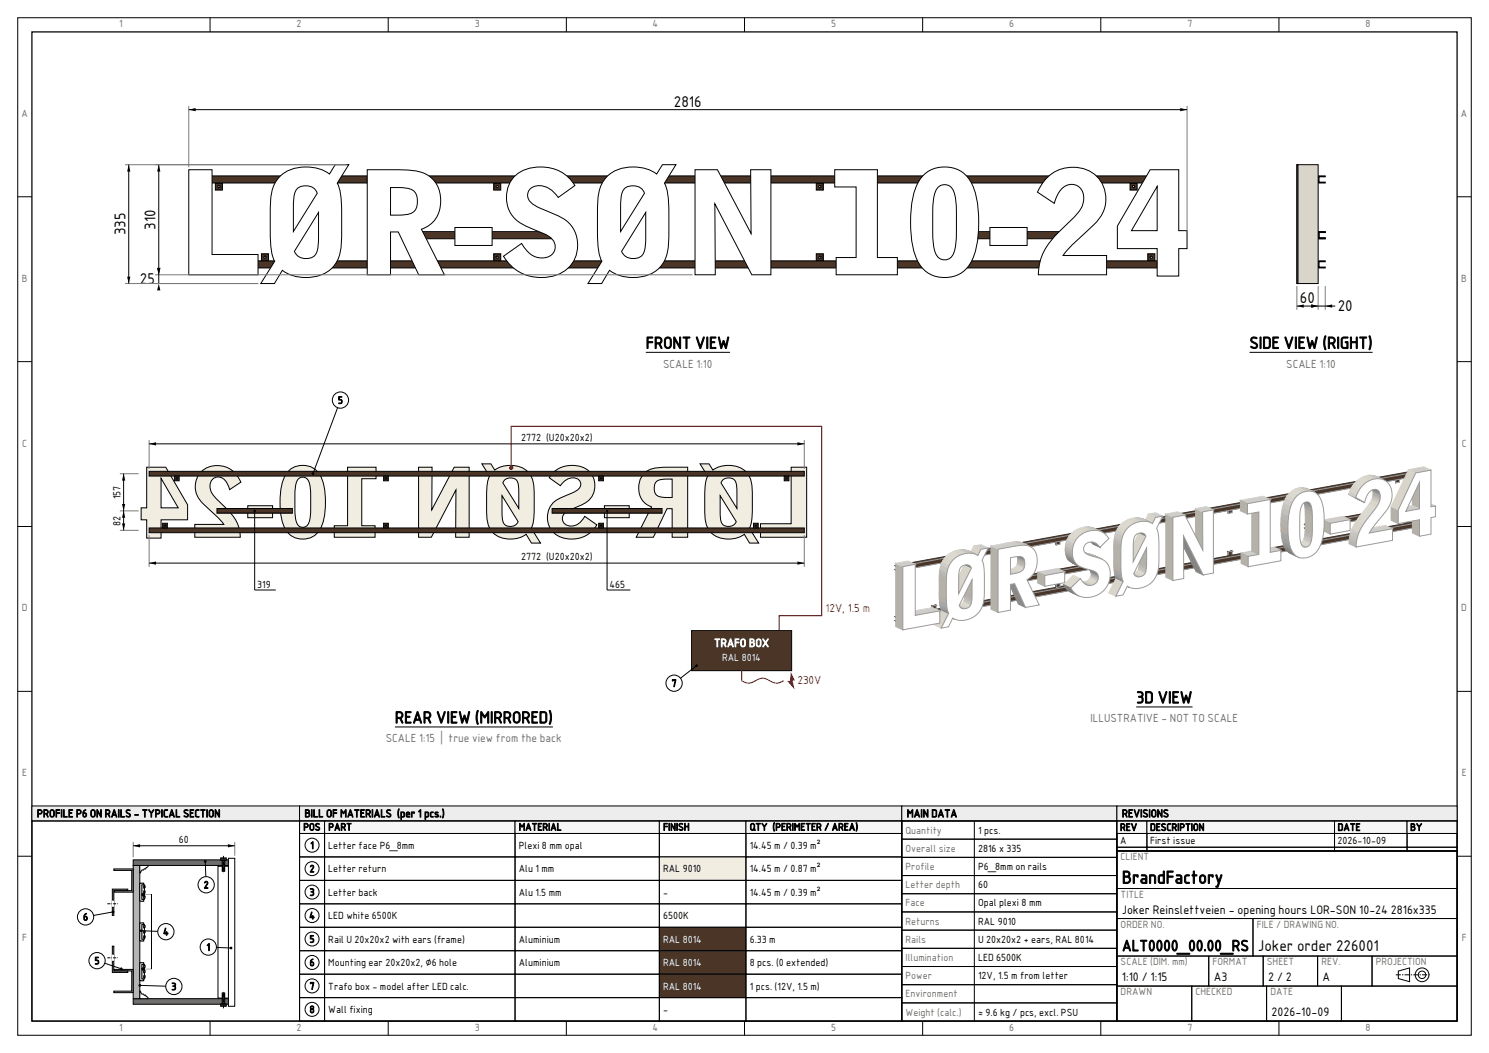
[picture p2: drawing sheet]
<svg xmlns="http://www.w3.org/2000/svg" width="420mm" height="297mm" viewBox="0 0 420 297" stroke-linecap="round" stroke-linejoin="round" font-family="sans-serif">
<defs><g id="words">
<text font-size="4.9" x="316.5" y="249.2">BrandFactory</text>
<g font-size="4.6">
<text x="182.2" y="98.3">FRONT VIEW</text>
<text x="352.4" y="98.3">SIDE VIEW (RIGHT)</text>
<text x="111.4" y="204">REAR VIEW (MIRRORED)</text>
<text x="320.5" y="198.3">3D VIEW</text>
</g>
<text font-size="4.3" x="316.5" y="268.2">ALT0000_00.00_RS</text>
<g font-size="4.2">
<text x="190.1" y="30">2816</text>
<text x="43.9" y="64.9" transform="rotate(-90 43.9 64.9)">310</text>
<text x="35.4" y="66.4" transform="rotate(-90 35.4 66.4)">335</text>
<text x="39.5" y="80.2">25</text>
<text x="366.7" y="85.4">60</text>
<text x="377.3" y="87.8">20</text>
<text x="354.8" y="268.2">Joker order 226001</text>
</g>
<g font-size="3.4">
<text x="316.5" y="257.7">Joker Reinslettveien - opening hours LOR-SON 10-24 2816x335</text>
<text x="316.5" y="276.7">1:10 / 1:15</text>
<text x="342.4" y="276.7">A3</text>
<text x="357.7" y="276.7">2 / 2</text>
<text x="373.1" y="276.7">A</text>
<text x="358.7" y="286.6">2026-10-09</text>
</g>
<g font-size="3.2" fill="#6e6e6e">
<text x="187.1" y="103.7">SCALE 1:10</text>
<text x="362.8" y="103.7">SCALE 1:10</text>
<text x="307.6" y="203.7">ILLUSTRATIVE - NOT TO SCALE</text>
<text x="108.8" y="209.4">SCALE 1:15 | true view from the back</text>
</g>
<g font-size="3.2" fill="#e2001a">
<text x="232.8" y="172.6">12V, 1.5 m</text>
<text x="224.9" y="193">230V</text>
</g>
<text font-size="3.2" fill="#fff" x="201.4" y="182.5">TRAFO BOX</text>
<g font-size="3">
<text x="10.4" y="230.5">PROFILE P6 ON RAILS - TYPICAL SECTION</text>
<text x="85.9" y="230.5">BILL OF MATERIALS (per 1 pcs.)</text>
<text x="255.8" y="230.5">MAIN DATA</text>
<text x="316.5" y="230.5">REVISIONS</text>
</g>
<g font-size="2.8" fill="#6e6e6e">
<text x="33.6" y="7.7">1</text>
<text x="83.7" y="7.7">2</text>
<text x="133.9" y="7.7">3</text>
<text x="184.1" y="7.7">4</text>
<text x="234.4" y="7.7">5</text>
<text x="284.7" y="7.7">6</text>
<text x="334.9" y="7.7">7</text>
<text x="385.2" y="7.7">8</text>
<text x="6.1" y="33">A</text>
<text x="412.1" y="33">A</text>
<text x="6.2" y="79.5">B</text>
<text x="412.2" y="79.5">B</text>
<text x="6.3" y="126">C</text>
<text x="412.3" y="126">C</text>
<text x="6.2" y="172.5">D</text>
<text x="412.2" y="172.5">D</text>
<text x="6.3" y="219">E</text>
<text x="412.3" y="219">E</text>
<text x="255.4" y="235.1">Quantity</text>
<text x="255.4" y="240.3">Overall size</text>
<text x="255.4" y="245.4">Profile</text>
<text x="316.1" y="242.7">CLIENT</text>
<text x="255.4" y="250.5">Letter depth</text>
<text x="255.4" y="255.7">Face</text>
<text x="316.1" y="253.3">TITLE</text>
<text x="255.4" y="260.8">Returns</text>
<text x="316.1" y="261.7">ORDER NO.</text>
<text x="354.5" y="261.7">FILE / DRAWING NO.</text>
<text x="6.3" y="265.5">F</text>
<text x="255.4" y="265.9">Rails</text>
<text x="412.3" y="265.5">F</text>
<text x="255.4" y="271.1">Illumination</text>
<text x="316.1" y="272.3">SCALE (DIM. mm)</text>
<text x="342" y="272.3">FORMAT</text>
<text x="357.4" y="272.3">SHEET</text>
<text x="372.7" y="272.3">REV.</text>
<text x="388.1" y="272.3">PROJECTION</text>
<text x="255.4" y="276.2">Power</text>
<text x="255.4" y="281.3">Environment</text>
<text x="316.1" y="280.8">DRAWN</text>
<text x="337.2" y="280.8">CHECKED</text>
<text x="358.3" y="280.8">DATE</text>
<text x="255.4" y="286.5">Weight (calc.)</text>
<text x="33.6" y="290.7">1</text>
<text x="83.7" y="290.7">2</text>
<text x="133.9" y="290.7">3</text>
<text x="184.1" y="290.7">4</text>
<text x="234.4" y="290.7">5</text>
<text x="284.7" y="290.7">6</text>
<text x="334.9" y="290.7">7</text>
<text x="385.2" y="290.7">8</text>
</g>
<g font-size="2.8">
<text x="95.3" y="113.9">5</text>
<text x="147" y="124.3">2772 (U20x20x2)</text>
<text x="34" y="140.8" transform="rotate(-90 34 140.8)">157</text>
<text x="34" y="148.2" transform="rotate(-90 34 148.2)">82</text>
<text x="147" y="157.9">2772 (U20x20x2)</text>
<text x="72.5" y="165.9">319</text>
<text x="171.9" y="165.9">465</text>
<text x="189.4" y="193.7">7</text>
<text x="50.5" y="237.7">60</text>
<text x="85.6" y="234.2">POS</text>
<text x="87.5" y="239.4">1</text>
<text x="92.6" y="234.2">PART</text>
<text x="92.6" y="239.4">Letter face P6_8mm</text>
<text x="146.3" y="234.2">MATERIAL</text>
<text x="146.3" y="239.4">Plexi 8 mm opal</text>
<text x="187" y="234.2">FINISH</text>
<text x="211.5" y="234.2">QTY (PERIMETER / AREA)</text>
<text x="211.5" y="239.4">14.45 m / 0.39 m²</text>
<text x="275.9" y="235.1">1 pcs.</text>
<text x="315.9" y="234.3">REV</text>
<text x="315.9" y="238">A</text>
<text x="324.4" y="234.3">DESCRIPTION</text>
<text x="324.4" y="238">First issue</text>
<text x="377.3" y="234.3">DATE</text>
<text x="377.3" y="238">2026-10-09</text>
<text x="397.8" y="234.3">BY</text>
<text x="275.9" y="240.3">2816 x 335</text>
<text x="275.9" y="245.4">P6_8mm on rails</text>
<text x="57.5" y="250.6">2</text>
<text x="87.3" y="246">2</text>
<text x="92.6" y="246">Letter return</text>
<text x="146.3" y="246">Alu 1 mm</text>
<text x="187" y="246">RAL 9010</text>
<text x="211.5" y="246">14.45 m / 0.87 m²</text>
<text x="275.9" y="250.5">60</text>
<text x="87.3" y="252.6">3</text>
<text x="92.6" y="252.6">Letter back</text>
<text x="146.3" y="252.6">Alu 1.5 mm</text>
<text x="187" y="252.6">-</text>
<text x="211.5" y="252.6">14.45 m / 0.39 m²</text>
<text x="275.9" y="255.7">Opal plexi 8 mm</text>
<text x="23.4" y="259.6">6</text>
<text x="46" y="263.8">4</text>
<text x="87.2" y="259.3">4</text>
<text x="92.6" y="259.3">LED white 6500K</text>
<text x="187" y="259.3">6500K</text>
<text x="275.9" y="260.8">RAL 9010</text>
<text x="58.2" y="268.1">1</text>
<text x="87.3" y="265.9">5</text>
<text x="92.6" y="265.9">Rail U 20x20x2 with ears (frame)</text>
<text x="146.3" y="265.9">Aluminium</text>
<text x="211.5" y="265.9">6.33 m</text>
<text x="275.9" y="265.9">U 20x20x2 + ears, RAL 8014</text>
<text x="26.7" y="272">5</text>
<text x="87.3" y="272.5">6</text>
<text x="92.6" y="272.5">Mounting ear 20x20x2, ⌀6 hole</text>
<text x="146.3" y="272.5">Aluminium</text>
<text x="211.5" y="272.5">8 pcs. (0 extended)</text>
<text x="275.9" y="271.1">LED 6500K</text>
<text x="48.3" y="279.3">3</text>
<text x="87.3" y="279.1">7</text>
<text x="92.6" y="279.1">Trafo box - model after LED calc.</text>
<text x="211.5" y="279.1">1 pcs. (12V, 1.5 m)</text>
<text x="275.9" y="276.2">12V, 1.5 m from letter</text>
<text x="87.3" y="285.7">8</text>
<text x="92.6" y="285.7">Wall fixing</text>
<text x="187" y="285.7">-</text>
<text x="275.9" y="286.5">≈ 9.6 kg / pcs, excl. PSU</text>
</g>
<g font-size="2.8" fill="#fff">
<text x="203.7" y="186.3">RAL 8014</text>
<text x="187" y="265.9">RAL 8014</text>
<text x="187" y="272.5">RAL 8014</text>
<text x="187" y="279.1">RAL 8014</text>
</g>
</g></defs>
<g fill="none" stroke="#000" stroke-width=".28">
<path d="M5 5h410v287h-410zM59.3 5v4M109.5 5v4M159.7 5v4M210 5v4M260.2 5v4M310.5 5v4M360.7 5v4M5 55.5h4M411 55.5h4M5 102h4M411 102h4"/>
<path d="M5 148.5h4M411 148.5h4M5 195h4M411 195h4M5 241.5h4M411 241.5h4M59.3 288v4M109.5 288v4M159.7 288v4M210 288v4M260.2 288v4M310.5 288v4"/>
<path d="M360.7 288v4"/>
</g>
<path d="M9 9h402v279h-402z" fill="none" stroke="#000" stroke-width=".35"/>
<path d="M60.7 51.6h2v2h-2z" fill-rule="evenodd" fill="#3f2d20" stroke="#000" stroke-width=".28"/>
<circle cx="61.7" cy="52.6" r=".3" fill="#fff" stroke="#000" stroke-width=".28"/>
<path d="M139.2 51.6h2v2h-2z" fill-rule="evenodd" fill="#3f2d20" stroke="#000" stroke-width=".28"/>
<circle cx="140.2" cy="52.6" r=".3" fill="#fff" stroke="#000" stroke-width=".28"/>
<path d="M230.2 51.6h2v2h-2z" fill-rule="evenodd" fill="#3f2d20" stroke="#000" stroke-width=".28"/>
<circle cx="231.2" cy="52.6" r=".3" fill="#fff" stroke="#000" stroke-width=".28"/>
<path d="M318.7 51.6h2v2h-2z" fill-rule="evenodd" fill="#3f2d20" stroke="#000" stroke-width=".28"/>
<circle cx="319.7" cy="52.6" r=".3" fill="#fff" stroke="#000" stroke-width=".28"/>
<path d="M73.7 71.6h2v2h-2z" fill-rule="evenodd" fill="#3f2d20" stroke="#000" stroke-width=".28"/>
<circle cx="74.7" cy="72.6" r=".3" fill="#fff" stroke="#000" stroke-width=".28"/>
<path d="M139.2 71.6h2v2h-2z" fill-rule="evenodd" fill="#3f2d20" stroke="#000" stroke-width=".28"/>
<circle cx="140.2" cy="72.6" r=".3" fill="#fff" stroke="#000" stroke-width=".28"/>
<path d="M230.2 71.6h2v2h-2z" fill-rule="evenodd" fill="#3f2d20" stroke="#000" stroke-width=".28"/>
<circle cx="231.2" cy="72.6" r=".3" fill="#fff" stroke="#000" stroke-width=".28"/>
<path d="M323.7 71.6h2v2h-2z" fill-rule="evenodd" fill="#3f2d20" stroke="#000" stroke-width=".28"/>
<circle cx="324.7" cy="72.6" r=".3" fill="#fff" stroke="#000" stroke-width=".28"/>
<g fill="#4a3526" stroke="#000" stroke-width=".28">
<path d="M54.2 49.6h277.2v2h-277.2z" fill-rule="evenodd"/>
<path d="M114.4 65.3h46.5v2h-46.5z" fill-rule="evenodd"/>
<path d="M270.8 65.3h31.9v2h-31.9z" fill-rule="evenodd"/>
<path d="M54.2 73.6h277.2v2h-277.2z" fill-rule="evenodd"/>
</g>
<g fill="#fff" stroke="#000" stroke-width=".28">
<path d="M78.9 49.9a11.7 11.7 0 0 1 14-.8l1.7-2.6h3.8l-3.3 5.2a16.6 16.6 0 0 1 1.3 8.4v5.2a14.8 14.8 0 0 1-2.1 9.5 11.1 11.1 0 0 1-12.1 2.8l-2.6-1.4-2.2 3.8h-3.8l3.9-6.3a16.6 16.6 0 0 1-1.3-8.4v-5.2a14.8 14.8 0 0 1 2.1-9.5zM89.8 59.9l-6.8 11a3.6 3.6 0 0 0 6.3 .4l.5-2.5zM83.7 53.4a9.5 9.5 0 0 0-.9 5.4v6.5l6.7-10.8a3.5 3.5 0 0 0-5.8-1.1z" fill-rule="evenodd"/>
<path d="M171.2 49.9a11.7 11.7 0 0 1 14-.8l1.6-2.6h3.9l-3.3 5.2a16.6 16.6 0 0 1 1.3 8.4v5.2a14.8 14.8 0 0 1-2.1 9.5 11.1 11.1 0 0 1-12.1 2.8l-2.6-1.4-2.2 3.8h-3.9l4-6.3a16.6 16.6 0 0 1-1.3-8.4v-5.2a14.8 14.8 0 0 1 2-9.5zM182.1 59.9l-6.8 11a3.6 3.6 0 0 0 6.3 .4l.5-2.5zM176 53.4a9.5 9.5 0 0 0-1 5.4v6.5l6.8-10.8a3.5 3.5 0 0 0-5.8-1.1z" fill-rule="evenodd"/>
<path d="M260.3 49.6a8.7 8.7 0 0 1 14.7 4.4 34.2 34.2 0 0 1-.5 18.6 8.7 8.7 0 0 1-8.8 5.6 8.7 8.7 0 0 1-7.8-6.9 34.2 34.2 0 0 1 .5-18.6l.5-1.2zM264.6 52.8a8.8 8.8 0 0 0-1.5 5.7l.1 9.7a5.7 5.7 0 0 0 2 4.8 2.87 2.87 0 0 0 4.1-2.5l.5-3.7-.1-9.6a5.7 5.7 0 0 0-2-4.8 2.77 2.77 0 0 0-3.1 .4z" fill-rule="evenodd"/>
<path d="M145.1 49.8a11.5 11.5 0 0 1 17.1 2.5l-4.7 3.4a5.8 5.8 0 0 0-7.5-2.8 2.86 2.86 0 0 0 .8 5l2.6 1.3a18.5 18.5 0 0 1 7.6 4.3 9.1 9.1 0 0 1 1.1 9.5 9.1 9.1 0 0 1-8 5.2 12.1 12.1 0 0 1-12.1-5.9l5.1-3.6a6.8 6.8 0 0 0 5.8 4.1 3.2 3.2 0 0 0 3.6-2.3 3.2 3.2 0 0 0-1.7-3.9l-2.4-1.1a18.7 18.7 0 0 1-7.6-4.3 8.9 8.9 0 0 1 .3-11.4z" fill-rule="evenodd"/>
<path d="M295.2 50.3a10.1 10.1 0 0 1 15.2 .7 9.4 9.4 0 0 1-1.9 12.4l-2.9 2.7a36.2 36.2 0 0 0-5.7 6h12.2v5.4h-19.2a16.4 16.4 0 0 1 5.9-12.2l1.4-1.4a17 17 0 0 0 5.3-6.5 3.9 3.9 0 0 0-3.2-5.4 5.2 5.2 0 0 0-4.6 4.2l-.3 1.2-4.8-3.2 1.2-2.2z" fill-rule="evenodd"/>
<path d="M103.6 47.9h7.4a20.5 20.5 0 0 1 9.2 1.2 8.9 8.9 0 0 1 1.9 13.6 8.2 8.2 0 0 1-3.2 2l6.5 12.8h-7.3l-5.8-12.1h-2.1v12.1h-6.6zM110.2 52.9v7.8l3.9-.1a3.3 3.3 0 0 0 3.6-3.8 3.3 3.3 0 0 0-3.6-3.8z" fill-rule="evenodd"/>
<path d="M53.2 47.9h6.6v23.9h13v5.7h-19.6z" fill-rule="evenodd"/>
<path d="M196 47.9h6.4l9.5 18-.2-18h5.7v29.6h-5.3l-10.5-20 .2 20h-5.8z" fill-rule="evenodd"/>
<path d="M235.4 47.9h12.1v24.7h5.6v4.9h-17.2v-4.9h5.6v-19.9h-6.1z" fill-rule="evenodd"/>
<path d="M324.4 47.9h8.1v17.2h2.3v5h-2.3v7.8h-6.1v-7.8h-11.2v-6.3zM326.4 52.6l-7.3 12.5h7.3z" fill-rule="evenodd"/>
<path d="M128.3 64.2h10.5v5h-10.5z" fill-rule="evenodd"/>
<path d="M279.2 64.2h10.5v5h-10.5z" fill-rule="evenodd"/>
</g>
<path d="M53.2 29.9v17.3M334.8 29.9v39.5M35.3 46.5h62.4M35.3 80h37.5M43.7 77.5h151.6" fill="none" stroke="#7a7a7a" stroke-width=".28"/>
<path d="M53.2 30.9h281.6M36.3 46.5v33.5M44.8 46.5v33.5M182.2 99.4h23.7" fill="none" stroke="#000" stroke-width=".28"/>
<path d="M53.2 30.9l2-.4v.9zM332.9 30.5l1.9 .4-1.9 .5zM36.3 46.5l.5 1.9h-.9zM44.8 46.5l.4 1.9h-.9zM35.9 78h.9l-.5 2zM44.3 75.6h.9l-.4 1.9zM44.8 80l.4 1.9h-.9z" fill="#000"/>
<g fill="#4a3526" stroke="#000" stroke-width=".28">
<path d="M371.8 49.6h2v.3h-1.7v1.5h1.7v.2h-2z" fill-rule="evenodd"/>
<path d="M371.8 65.3h2v.3h-1.7v1.5h1.7v.2h-2z" fill-rule="evenodd"/>
<path d="M371.8 65.3h2v.3h-1.7v1.5h1.7v.2h-2z" fill-rule="evenodd"/>
<path d="M371.8 73.6h2v.2h-1.7v1.5h1.7v.3h-2z" fill-rule="evenodd"/>
</g>
<path d="M365.8 46.5h6v33.5h-6z" fill-rule="evenodd" fill="#d9d5cb" stroke="#000" stroke-width=".28"/>
<path d="M365.8 46.5h.3v33.5h-.3z" fill-rule="evenodd" fill="#fff" stroke="#000" stroke-width=".28"/>
<path d="M365.8 80.7v6.7M371.8 80.7v6.7M373.8 80.7v6.7" fill="none" stroke="#7a7a7a" stroke-width=".28"/>
<path d="M352.4 99.4h34.8M365.8 86.3h10.8" fill="none" stroke="#000" stroke-width=".28"/>
<path d="M365.8 86.3l1.9-.4v.9zM369.9 85.9l1.9 .4-1.9 .5zM373.8 86.3l1.9-.4v.9z" fill="#000"/>
<g fill="#f1ede1" stroke="#000" stroke-width=".28">
<path d="M197.5 130.8l2.1 3.5a11.8 11.8 0 0 0-.8 5.6v3.5a9.3 9.3 0 0 0 1.7 6.8 7.7 7.7 0 0 0 9.4 .5l1.5 2.5h2.6l-2.6-4.2a11.8 11.8 0 0 0 .8-5.6v-3.5a9.3 9.3 0 0 0-1.7-6.8 7.7 7.7 0 0 0-9.4-.5l-1.1-1.8zM203.1 139.8l4.6 7.3a2.34 2.34 0 0 1-2.7 1.3 2.34 2.34 0 0 1-1.8-2.3zM203.8 135.4a2.33 2.33 0 0 1 2.6-.5 2.33 2.33 0 0 1 1.4 2.3l.1 6.2-4.5-7.2z" fill-rule="evenodd"/>
<path d="M135.9 130.8l2.2 3.5a11.8 11.8 0 0 0-.8 5.6v3.5a9.3 9.3 0 0 0 1.7 6.8 7.7 7.7 0 0 0 9.4 .5l1.5 2.5h2.6l-2.7-4.2a11.8 11.8 0 0 0 .9-5.6v-3.5a9.3 9.3 0 0 0-1.8-6.8 7.7 7.7 0 0 0-9.4-.5l-1-1.8zM141.6 139.8l4.5 7.3a2.34 2.34 0 0 1-2.6 1.3 2.34 2.34 0 0 1-1.8-2.3zM142.3 135.4a2.33 2.33 0 0 1 2.6-.5 2.33 2.33 0 0 1 1.4 2.3v6.2l-4.5-7.2z" fill-rule="evenodd"/>
<path d="M81.2 133.1a14.9 14.9 0 0 0-2.2 10.2 10.6 10.6 0 0 0 2.8 7.6 5.8 5.8 0 0 0 9.3-3.5 22.6 22.6 0 0 0-.4-12.6 5.8 5.8 0 0 0-9.5-1.7zM84.4 134.9a1.94 1.94 0 0 1 2-.1 1.94 1.94 0 0 1 1 1.8l.2 2v6.1a5.4 5.4 0 0 1-1.2 3.7 1.93 1.93 0 0 1-2 .1 1.93 1.93 0 0 1-1-1.8l-.2-2v-6.1a5.5 5.5 0 0 1 1.2-3.7z" fill-rule="evenodd"/>
<path d="M156 133.4a7.7 7.7 0 0 1 10.7 .1 5.9 5.9 0 0 1-3.2 9.2 10 10 0 0 0-4.6 2.6 2.25 2.25 0 0 0 .4 2.5 2.25 2.25 0 0 0 2.5 .5 4.8 4.8 0 0 0 3.2-2.7l3.4 2.4a8.2 8.2 0 0 1-12.4 2.1 6.2 6.2 0 0 1 3.3-10.2l2.9-1.2a1.98 1.98 0 0 0 1.6-1.6 1.98 1.98 0 0 0-1-2.1 3.9 3.9 0 0 0-4.7 2l-3.2-2.2z" fill-rule="evenodd"/>
<path d="M56.8 133a7 7 0 0 1 11.1 3l-3.1 2.1a3.7 3.7 0 0 0-3.8-3.5 2.94 2.94 0 0 0-1.3 4.4l2.3 2.7a15.6 15.6 0 0 1 5.6 7.9l.2 1.9h-12.9v-3.6h8.2l-2.7-3a16.7 16.7 0 0 1-5-5.7 6.2 6.2 0 0 1 1.4-6.2z" fill-rule="evenodd"/>
<path d="M181.7 133.5a5.9 5.9 0 0 0 2.1 9.5l-4.3 8.5h4.8l3.8-8h1.5v8h4.4v-19.7h-5a11.9 11.9 0 0 0-6.7 1.2zM185.1 135.9a6.2 6.2 0 0 1 4.5-.8v5.2h-2.1a2.49 2.49 0 0 1-2.9-3.3z" fill-rule="evenodd"/>
<path d="M223.2 131.8h4.3v19.7h-13v-3.8h8.7z" fill-rule="evenodd"/>
<path d="M118.1 131.8h3.8l-.1 12 6.3-12h4.2v19.7h-3.8l.1-13.3-6.9 13.3h-3.6z" fill-rule="evenodd"/>
<path d="M98 131.8h8.1v3.2h-4.1v13.3h3.8v3.2h-11.5v-3.2h3.7z" fill-rule="evenodd"/>
<path d="M41.4 131.8v11.4h-1.6v3.4h1.6v5.2h4v-5.2h7.5v-4.2l-6.1-10.6zM45.4 134.9l4.9 8.3h-4.9z" fill-rule="evenodd"/>
<path d="M170.5 142.6h7v3.4h-7z" fill-rule="evenodd"/>
<path d="M69.9 142.6h7v3.4h-7z" fill-rule="evenodd"/>
</g>
<g fill="#4a3526" stroke="#000" stroke-width=".28">
<path d="M42.1 132.9h184.8v1.4h-184.8z" fill-rule="evenodd"/>
<path d="M155.7 143.4h31v1.4h-31z" fill-rule="evenodd"/>
<path d="M61.2 143.4h21.3v1.4h-21.3z" fill-rule="evenodd"/>
<path d="M42.1 148.9h184.8v1.3h-184.8z" fill-rule="evenodd"/>
</g>
<path d="M221.2 134.3h1.3v1.3h-1.3z" fill-rule="evenodd" fill="#3f2d20" stroke="#000" stroke-width=".28"/>
<circle cx="221.9" cy="134.9" r=".2" fill="#fff" stroke="#000" stroke-width=".28"/>
<path d="M168.9 134.3h1.3v1.3h-1.3z" fill-rule="evenodd" fill="#3f2d20" stroke="#000" stroke-width=".28"/>
<circle cx="169.5" cy="134.9" r=".2" fill="#fff" stroke="#000" stroke-width=".28"/>
<path d="M108.2 134.3h1.3v1.3h-1.3z" fill-rule="evenodd" fill="#3f2d20" stroke="#000" stroke-width=".28"/>
<circle cx="108.9" cy="134.9" r=".2" fill="#fff" stroke="#000" stroke-width=".28"/>
<path d="M49.2 134.3h1.3v1.3h-1.3z" fill-rule="evenodd" fill="#3f2d20" stroke="#000" stroke-width=".28"/>
<circle cx="49.9" cy="134.9" r=".2" fill="#fff" stroke="#000" stroke-width=".28"/>
<path d="M212.5 147.6h1.4v1.3h-1.4z" fill-rule="evenodd" fill="#3f2d20" stroke="#000" stroke-width=".28"/>
<circle cx="213.2" cy="148.2" r=".2" fill="#fff" stroke="#000" stroke-width=".28"/>
<path d="M168.9 147.6h1.3v1.3h-1.3z" fill-rule="evenodd" fill="#3f2d20" stroke="#000" stroke-width=".28"/>
<circle cx="169.5" cy="148.2" r=".2" fill="#fff" stroke="#000" stroke-width=".28"/>
<path d="M108.2 147.6h1.3v1.3h-1.3z" fill-rule="evenodd" fill="#3f2d20" stroke="#000" stroke-width=".28"/>
<circle cx="108.9" cy="148.2" r=".2" fill="#fff" stroke="#000" stroke-width=".28"/>
<path d="M45.9 147.6h1.3v1.3h-1.3z" fill-rule="evenodd" fill="#3f2d20" stroke="#000" stroke-width=".28"/>
<circle cx="46.5" cy="148.2" r=".2" fill="#fff" stroke="#000" stroke-width=".28"/>
<path d="M33.8 133.6h5.3M42.1 124.1v8.1M226.9 124.1v8.1M33.8 144.1h5.3M33.8 149.6h5.3M42.1 151v8.9M226.9 151v8.9" fill="none" stroke="#7a7a7a" stroke-width=".28"/>
<path d="M34.9 133.6v16M42.1 125.2h184.8M42.1 158.8h184.8M71.8 144.1v22.3h6M171.2 144.1v22.3h6.6" fill="none" stroke="#000" stroke-width=".28"/>
<g fill="#000">
<path d="M34.9 133.6l.4 1.9h-.9zM42.1 125.2l1.9-.5v.9zM224.9 124.7l2 .5-2 .4zM34.4 142.1h.9l-.4 2zM34.9 144.1l.4 1.9h-.9zM34.4 147.6h.9l-.4 2zM42.1 158.8l1.9-.4v.9zM224.9 158.4l2 .4-2 .5z"/>
<circle cx="71.8" cy="144.1" r=".35"/>
<circle cx="171.2" cy="144.1" r=".35"/>
</g>
<circle cx="144.2" cy="131.9" r=".64" fill="#e2001a"/>
<path d="M144.2 131.9v-11.7h87.6v53.4h-12v4.3" fill="none" stroke="#e2001a" stroke-width=".32"/>
<path d="M232.3 169.5h13.6v3.7h-13.6z" fill-rule="evenodd" fill="#fff"/>
<path d="M195.1 177.9h28.2v11.3h-28.2z" fill-rule="evenodd" fill="#4a3526" stroke="#000" stroke-width=".28"/>
<path d="M196.5 187.8l-6.4 4.9" fill="none" stroke="#000" stroke-width=".28"/>
<circle cx="196.5" cy="187.8" r=".39" fill="#000"/>
<circle cx="190.1" cy="192.7" r="2.29" fill="#fff" stroke="#000" stroke-width=".28"/>
<path d="M209.2 189.2v2.8a3.4 3.4 0 0 0 4.4-.3 3.4 3.4 0 0 1 4 .6l1.5 .4 1.9-.7" fill="none" stroke="#e2001a" stroke-width=".32"/>
<path d="M223.2 190l.8 1.8h-.6l.5 2.1-1.6-1.7h.6z" fill-rule="evenodd" fill="#d0021b" stroke="#d0021b" stroke-width=".28"/>
<path d="M224.4 189.9h7.9v3.8h-7.9z" fill-rule="evenodd" fill="#fff"/>
<path d="M96 112.8l-7.7 20.8" fill="none" stroke="#000" stroke-width=".28"/>
<circle cx="88.3" cy="133.6" r=".39" fill="#000"/>
<circle cx="96" cy="112.8" r="2.29" fill="#fff" stroke="#000" stroke-width=".28"/>
<path d="M111.4 205h44.6" fill="none" stroke="#000" stroke-width=".28"/>
<path d="M396.3 146.5l1.1-.2z" fill-rule="evenodd" fill="#37271c" stroke="#37271c" stroke-width=".28"/>
<path d="M396.3 146.5l.1 1.2z" fill-rule="evenodd" fill="#2f2218" stroke="#2f2218" stroke-width=".28"/>
<path d="M396.4 146.5l1-.2v1.2l-1 .2z" fill-rule="evenodd" fill="#3f2d20" stroke="#9a9a9a" stroke-width=".28"/>
<path d="M393.6 135l1.2-.2z" fill-rule="evenodd" fill="#37271c" stroke="#37271c" stroke-width=".28"/>
<path d="M393.6 135l.1 1.2z" fill-rule="evenodd" fill="#2f2218" stroke="#2f2218" stroke-width=".28"/>
<path d="M393.7 135l1.1-.2v1.2l-1.1 .2z" fill-rule="evenodd" fill="#3f2d20" stroke="#9a9a9a" stroke-width=".28"/>
<path d="M368.1 149l17-3.2 .6 .3-17 3.1z" fill-rule="evenodd" fill="#412e21" stroke="#412e21" stroke-width=".28"/>
<path d="M368.1 149l.6 .4z" fill-rule="evenodd" fill="#37281c" stroke="#37281c" stroke-width=".28"/>
<path d="M368.7 149.2l17-3.1z" fill-rule="evenodd" fill="#443123" stroke="#9a9a9a" stroke-width=".28"/>
<path d="M368.1 147.9l17-3.1 .6 .2-17 3.2z" fill-rule="evenodd" fill="#412e21" stroke="#412e21" stroke-width=".28"/>
<path d="M368.1 147.9l.6 .4z" fill-rule="evenodd" fill="#37281c" stroke="#37281c" stroke-width=".28"/>
<path d="M368.7 148.2l17-3.2z" fill-rule="evenodd" fill="#443123" stroke="#9a9a9a" stroke-width=".28"/>
<path d="M346.4 155.6l1.2-.2z" fill-rule="evenodd" fill="#37271c" stroke="#37271c" stroke-width=".28"/>
<path d="M346.4 155.6l.1 1.2z" fill-rule="evenodd" fill="#2f2218" stroke="#2f2218" stroke-width=".28"/>
<path d="M346.5 155.6l1.1-.2v1.2l-1.1 .2z" fill-rule="evenodd" fill="#3f2d20" stroke="#9a9a9a" stroke-width=".28"/>
<path d="M346.4 143.6l1.2-.2z" fill-rule="evenodd" fill="#37271c" stroke="#37271c" stroke-width=".28"/>
<path d="M346.4 143.6l.1 1.2z" fill-rule="evenodd" fill="#2f2218" stroke="#2f2218" stroke-width=".28"/>
<path d="M346.5 143.6l1.1-.2v1.2l-1.1 .2z" fill-rule="evenodd" fill="#3f2d20" stroke="#9a9a9a" stroke-width=".28"/>
<path d="M252.5 175l147.9-27 .6 .3-147.9 27z" fill-rule="evenodd" fill="#412e21" stroke="#412e21" stroke-width=".28"/>
<path d="M252.5 175l.6 .4z" fill-rule="evenodd" fill="#37281c" stroke="#37281c" stroke-width=".28"/>
<path d="M253.1 175.3l147.9-27z" fill-rule="evenodd" fill="#443123" stroke="#9a9a9a" stroke-width=".28"/>
<path d="M252.5 173.9l147.9-27 .6 .3-147.9 27z" fill-rule="evenodd" fill="#412e21" stroke="#412e21" stroke-width=".28"/>
<path d="M252.5 173.9l.6 .4z" fill-rule="evenodd" fill="#37281c" stroke="#37281c" stroke-width=".28"/>
<path d="M253.1 174.2l147.9-27z" fill-rule="evenodd" fill="#443123" stroke="#9a9a9a" stroke-width=".28"/>
<path d="M252.5 160.6l147.9-27 .6 .3-147.9 27z" fill-rule="evenodd" fill="#412e21" stroke="#412e21" stroke-width=".28"/>
<path d="M252.5 160.6l.6 .4z" fill-rule="evenodd" fill="#37281c" stroke="#37281c" stroke-width=".28"/>
<path d="M253.1 160.9l147.9-27z" fill-rule="evenodd" fill="#443123" stroke="#9a9a9a" stroke-width=".28"/>
<path d="M252.5 159.5l147.9-27 .6 .3-147.9 27z" fill-rule="evenodd" fill="#412e21" stroke="#412e21" stroke-width=".28"/>
<path d="M252.5 159.5l.6 .4z" fill-rule="evenodd" fill="#37281c" stroke="#37281c" stroke-width=".28"/>
<path d="M253.1 159.8l147.9-27z" fill-rule="evenodd" fill="#443123" stroke="#9a9a9a" stroke-width=".28"/>
<path d="M297.9 164.5l1.1-.2z" fill-rule="evenodd" fill="#37271c" stroke="#37271c" stroke-width=".28"/>
<path d="M297.9 164.5v1.2z" fill-rule="evenodd" fill="#2f2218" stroke="#2f2218" stroke-width=".28"/>
<path d="M297.9 164.5l1.1-.2v1.2l-1.1 .2z" fill-rule="evenodd" fill="#3f2d20" stroke="#9a9a9a" stroke-width=".28"/>
<path d="M284.6 164.2l24.9-4.5 .6 .3-24.9 4.5z" fill-rule="evenodd" fill="#412e21" stroke="#412e21" stroke-width=".28"/>
<path d="M284.6 164.2l.6 .4z" fill-rule="evenodd" fill="#37281c" stroke="#37281c" stroke-width=".28"/>
<path d="M285.2 164.5l24.9-4.5z" fill-rule="evenodd" fill="#443123" stroke="#9a9a9a" stroke-width=".28"/>
<path d="M284.6 163.1l24.9-4.5 .6 .3-24.9 4.5z" fill-rule="evenodd" fill="#412e21" stroke="#412e21" stroke-width=".28"/>
<path d="M284.6 163.1l.6 .4z" fill-rule="evenodd" fill="#37281c" stroke="#37281c" stroke-width=".28"/>
<path d="M285.2 163.4l24.9-4.5z" fill-rule="evenodd" fill="#443123" stroke="#9a9a9a" stroke-width=".28"/>
<path d="M297.9 152.4l1.1-.1z" fill-rule="evenodd" fill="#37271c" stroke="#37271c" stroke-width=".28"/>
<path d="M297.9 152.4v1.3z" fill-rule="evenodd" fill="#2f2218" stroke="#2f2218" stroke-width=".28"/>
<path d="M297.9 152.5l1.1-.2v1.2l-1.1 .2z" fill-rule="evenodd" fill="#3f2d20" stroke="#9a9a9a" stroke-width=".28"/>
<path d="M262.9 170.8l1.2-.1z" fill-rule="evenodd" fill="#37271c" stroke="#37271c" stroke-width=".28"/>
<path d="M262.9 170.8l.1 1.3z" fill-rule="evenodd" fill="#2f2218" stroke="#2f2218" stroke-width=".28"/>
<path d="M263 170.9l1.1-.2v1.2l-1.1 .2z" fill-rule="evenodd" fill="#3f2d20" stroke="#9a9a9a" stroke-width=".28"/>
<path d="M256 160.1l1.1-.2z" fill-rule="evenodd" fill="#37271c" stroke="#37271c" stroke-width=".28"/>
<path d="M256 160.1l.1 1.2z" fill-rule="evenodd" fill="#2f2218" stroke="#2f2218" stroke-width=".28"/>
<path d="M256.1 160.1l1-.2v1.2l-1 .2z" fill-rule="evenodd" fill="#3f2d20" stroke="#9a9a9a" stroke-width=".28"/>
<path d="M368.7 148.2l17.1-3.1z" fill-rule="evenodd" fill="#412e21" stroke="#412e21" stroke-width=".28"/>
<path d="M368.7 148.2v1.2z" fill-rule="evenodd" fill="#37281c" stroke="#37281c" stroke-width=".28"/>
<path d="M368.7 148.2l17.1-3.1v1.2l-17.1 3.1z" fill-rule="evenodd" fill="#4e3828" stroke="#9a9a9a" stroke-width=".28"/>
<path d="M253.1 174.2l148-27z" fill-rule="evenodd" fill="#412e21" stroke="#412e21" stroke-width=".28"/>
<path d="M253.1 174.2l.1 1.3z" fill-rule="evenodd" fill="#37281c" stroke="#37281c" stroke-width=".28"/>
<path d="M253.2 174.3l147.9-27.1v1.2l-147.9 27.1z" fill-rule="evenodd" fill="#4e3828" stroke="#9a9a9a" stroke-width=".28"/>
<path d="M253.1 159.8l148-27z" fill-rule="evenodd" fill="#412e21" stroke="#412e21" stroke-width=".28"/>
<path d="M253.1 159.8l.1 1.2z" fill-rule="evenodd" fill="#37281c" stroke="#37281c" stroke-width=".28"/>
<path d="M253.2 159.8l147.9-27v1.2l-147.9 27z" fill-rule="evenodd" fill="#4e3828" stroke="#9a9a9a" stroke-width=".28"/>
<path d="M285.2 163.4l24.9-4.5z" fill-rule="evenodd" fill="#412e21" stroke="#412e21" stroke-width=".28"/>
<path d="M285.2 163.4l.1 1.2z" fill-rule="evenodd" fill="#37281c" stroke="#37281c" stroke-width=".28"/>
<path d="M285.3 163.4l24.8-4.5v1.2l-24.8 4.5z" fill-rule="evenodd" fill="#4e3828" stroke="#9a9a9a" stroke-width=".28"/>
<g fill="#d3d0c5" stroke="#d3d0c5" stroke-width=".28">
<path d="M401.6 142l1.3-.2 2 .9-1.3 .2z" fill-rule="evenodd"/>
<path d="M394.5 143.3l3.9-.7 2 .9-3.9 .7z" fill-rule="evenodd"/>
<path d="M397.3 132.5l4.3-.8 2 .9-4.3 .8z" fill-rule="evenodd"/>
</g>
<g fill="#b4b1a8" stroke="#b4b1a8" stroke-width=".28">
<path d="M398.4 145.7l2 .9v4.6l-2-.9z" fill-rule="evenodd"/>
<path d="M398.4 135.1l2 .9v7.5l-2-.9z" fill-rule="evenodd"/>
<path d="M392.4 142.9l2 1v3.8l-2-1z" fill-rule="evenodd"/>
</g>
<path d="M397.3 132.5l2 .9-4.9 10.5-2-1z" fill-rule="evenodd" fill="#d5d1c7" stroke="#d5d1c7" stroke-width=".28"/>
<path d="M399.3 133.4l-4.9 10.5v3.8l6-1.1v4.6l3.2-.5v-4.7l1.3-.2v-3.1l-1.3 .2v-10.3zM400.4 136v7.5l-3.9 .7z" fill-rule="evenodd" fill="#fff" stroke="#9a9a9a" stroke-width=".28"/>
<g fill="#d3d0c5" stroke="#d3d0c5" stroke-width=".28">
<path d="M384.2 149.4l6.6-1.2 2 .9-6.6 1.2z" fill-rule="evenodd"/>
<path d="M387 140.7l2 1-.1 .1-2-.9z" fill-rule="evenodd"/>
</g>
<path d="M386.9 140.9l2 .9-.2 .5-2-1z" fill-rule="evenodd" fill="#d7d3c8" stroke="#d7d3c8" stroke-width=".28"/>
<path d="M387.1 140.6l2 .9-.1 .2-2-1z" fill-rule="evenodd" fill="#d1cdc3" stroke="#d1cdc3" stroke-width=".28"/>
<path d="M387.1 140.4l2 .9v.2l-2-.9z" fill-rule="evenodd" fill="#cecbc0" stroke="#cecbc0" stroke-width=".28"/>
<g fill="#dad6cb" stroke="#dad6cb" stroke-width=".28">
<path d="M386.7 141.3l2 1-.2 .4-2-.9z" fill-rule="evenodd"/>
<path d="M384.4 134.6l.6-.3 2 1-.6 .2z" fill-rule="evenodd"/>
</g>
<path d="M387.2 140.2l2 .9-.1 .2-2-.9z" fill-rule="evenodd" fill="#cbc7bd" stroke="#cbc7bd" stroke-width=".28"/>
<path d="M387.2 140l2 1v.1l-2-.9z" fill-rule="evenodd" fill="#c8c4ba" stroke="#c8c4ba" stroke-width=".28"/>
<path d="M386.5 141.8l2 .9-.3 .4-2-.9z" fill-rule="evenodd" fill="#dbd8cd" stroke="#dbd8cd" stroke-width=".28"/>
<path d="M387.3 139.8l2 1-.1 .2-2-1z" fill-rule="evenodd" fill="#c4c1b7" stroke="#c4c1b7" stroke-width=".28"/>
<path d="M387.3 139.7l2 .9v.2l-2-1z" fill-rule="evenodd" fill="#c0bdb4" stroke="#c0bdb4" stroke-width=".28"/>
<path d="M386.2 142.2l2 .9-.3 .5-2-1z" fill-rule="evenodd" fill="#ddd9ce" stroke="#ddd9ce" stroke-width=".28"/>
<path d="M387.3 139.5l2 .9v.2l-2-.9z" fill-rule="evenodd" fill="#bdbab0" stroke="#bdbab0" stroke-width=".28"/>
<g fill="#dddacf" stroke="#dddacf" stroke-width=".28">
<path d="M385.9 142.6l2 1-.4 .4-2-.9z" fill-rule="evenodd"/>
<path d="M383.6 145.5l2 .9-.5 .8-2-1z" fill-rule="evenodd"/>
<path d="M383.7 134.9l.7-.3 2 .9-.7 .3z" fill-rule="evenodd"/>
<path d="M382.1 136.3l2 1-.5 .6-2-.9z" fill-rule="evenodd"/>
</g>
<path d="M387.3 139.3l2 .9v.2l-2-.9z" fill-rule="evenodd" fill="#b9b6ad" stroke="#b9b6ad" stroke-width=".28"/>
<path d="M387.3 139.1l2 .9v.2l-2-.9z" fill-rule="evenodd" fill="#b6b3a9" stroke="#b6b3a9" stroke-width=".28"/>
<g fill="#dedacf" stroke="#dedacf" stroke-width=".28">
<path d="M385.5 143.1l2 .9-.3 .5-2-1z" fill-rule="evenodd"/>
<path d="M384.4 144.5l2 .9-.4 .5-2-.9z" fill-rule="evenodd"/>
<path d="M384 145l2 .9-.4 .5-2-.9z" fill-rule="evenodd"/>
</g>
<path d="M387.3 138.7l2 .9v.4l-2-.9z" fill-rule="evenodd" fill="#afaca3" stroke="#afaca3" stroke-width=".28"/>
<g fill="#dedbcf" stroke="#dedbcf" stroke-width=".28">
<path d="M385.2 143.5l2 1-.4 .4-2-.9z" fill-rule="evenodd"/>
<path d="M384.8 144l2 .9-.4 .5-2-.9z" fill-rule="evenodd"/>
</g>
<path d="M387.2 138.3l2 1 .1 .3-2-.9z" fill-rule="evenodd" fill="#a3a199" stroke="#a3a199" stroke-width=".28"/>
<path d="M380.6 152.4l2 1-.1 .9-2-.9z" fill-rule="evenodd" fill="#b9b6ac" stroke="#b9b6ac" stroke-width=".28"/>
<path d="M387.1 138l2 .9 .1 .4-2-1z" fill-rule="evenodd" fill="#97948d" stroke="#97948d" stroke-width=".28"/>
<path d="M380.7 151.6l2 .9-.1 .9-2-1z" fill-rule="evenodd" fill="#bfbcb2" stroke="#bfbcb2" stroke-width=".28"/>
<path d="M387 137.7l2 1 .1 .2-2-.9z" fill-rule="evenodd" fill="#898780" stroke="#898780" stroke-width=".28"/>
<path d="M380.8 150.7l2 1-.1 .8-2-.9z" fill-rule="evenodd" fill="#c5c2b8" stroke="#c5c2b8" stroke-width=".28"/>
<path d="M383.1 146.2l2 1-.5 .7-2-.9z" fill-rule="evenodd" fill="#dcd8ce" stroke="#dcd8ce" stroke-width=".28"/>
<path d="M381.1 149.9l2 1-.3 .8-2-1z" fill-rule="evenodd" fill="#cbc8be" stroke="#cbc8be" stroke-width=".28"/>
<g fill="#85827c" stroke="#85827c" stroke-width=".28">
<path d="M386.8 137.5l2.2 1.2z" fill-rule="evenodd"/>
<path d="M386.6 137.3l2.2 1.1z" fill-rule="evenodd"/>
<path d="M386.4 137.2l2.2 1z" fill-rule="evenodd"/>
<path d="M380.4 139.4l4.5 2.3z" fill-rule="evenodd"/>
</g>
<g fill="#dad7cc" stroke="#dad7cc" stroke-width=".28">
<path d="M382.6 147l2 .9-.5 .7-2-.9z" fill-rule="evenodd"/>
<path d="M381.6 137l2 .9-.5 .7-2-.9z" fill-rule="evenodd"/>
</g>
<path d="M381.4 149.2l2 .9-.3 .8-2-1z" fill-rule="evenodd" fill="#d0cdc3" stroke="#d0cdc3" stroke-width=".28"/>
<path d="M382.1 147.7l2 .9-.4 .8-2-1z" fill-rule="evenodd" fill="#d8d4ca" stroke="#d8d4ca" stroke-width=".28"/>
<path d="M381.7 148.4l2 1-.3 .7-2-.9z" fill-rule="evenodd" fill="#d5d1c7" stroke="#d5d1c7" stroke-width=".28"/>
<path d="M387.4 134.1l2.7 1.1z" fill-rule="evenodd" fill="#bdb9b0" stroke="#bdb9b0" stroke-width=".28"/>
<path d="M386.6 134.1h.8l2 1-.8-.1z" fill-rule="evenodd" fill="#c7c4ba" stroke="#c7c4ba" stroke-width=".28"/>
<path d="M385.8 134.2l.8-.1 2 .9-.8 .1z" fill-rule="evenodd" fill="#d0ccc2" stroke="#d0ccc2" stroke-width=".28"/>
<path d="M385 134.3l.8-.1 2 .9-.8 .2z" fill-rule="evenodd" fill="#d6d2c7" stroke="#d6d2c7" stroke-width=".28"/>
<g fill="#e0dcd1" stroke="#e0dcd1" stroke-width=".28">
<path d="M383.1 135.3l.6-.4 2 .9-.6 .4z" fill-rule="evenodd"/>
<path d="M382.6 135.8l2 .9-.5 .6-2-1z" fill-rule="evenodd"/>
</g>
<path d="M382.6 135.8l.5-.5 2 .9-.5 .5z" fill-rule="evenodd" fill="#e0ddd1" stroke="#e0ddd1" stroke-width=".28"/>
<path d="M380.7 138.5l2 .9-.3 .9-2-.9z" fill-rule="evenodd" fill="#d2cfc4" stroke="#d2cfc4" stroke-width=".28"/>
<path d="M381.1 137.7l2 .9-.4 .8-2-.9z" fill-rule="evenodd" fill="#d6d3c8" stroke="#d6d3c8" stroke-width=".28"/>
<path d="M384.6 136.7a5.1 5.1 0 0 1 6.7-.7 6.3 6.3 0 0 1-.4 8.3l-3.2 3.9-1.5 2.1 6.6-1.2v3.3l-10.3 1.9a15.6 15.6 0 0 1 4.7-9.8 6.1 6.1 0 0 0 2.1-4.9 1.64 1.64 0 0 0-1.2-1.6 1.64 1.64 0 0 0-1.9 .8l-.7 1.2-.6 1.7-2.5-1.4 1.2-2.4z" fill-rule="evenodd" fill="#fff" stroke="#9a9a9a" stroke-width=".28"/>
<path d="M373.2 146.7l5.6-1.1 2 1-5.6 1z" fill-rule="evenodd" fill="#d3d0c5" stroke="#d3d0c5" stroke-width=".28"/>
<path d="M373.2 146.7l2 .9v3l-2-.9z" fill-rule="evenodd" fill="#b4b1a8" stroke="#b4b1a8" stroke-width=".28"/>
<path d="M375.2 147.6l5.6-1v3l-5.6 1z" fill-rule="evenodd" fill="#fff" stroke="#9a9a9a" stroke-width=".28"/>
<path d="M367.8 152l2 .9-.2 .5-2-1z" fill-rule="evenodd" fill="#d2cec4" stroke="#d2cec4" stroke-width=".28"/>
<path d="M367.6 152.4l2 1-.2 .3-2-.9z" fill-rule="evenodd" fill="#dad7cc" stroke="#dad7cc" stroke-width=".28"/>
<path d="M367.9 151.4l2 1-.1 .5-2-.9z" fill-rule="evenodd" fill="#c9c6bc" stroke="#c9c6bc" stroke-width=".28"/>
<path d="M367.4 152.8l2 .9-.3 .3-2-.9z" fill-rule="evenodd" fill="#e0dcd1" stroke="#e0dcd1" stroke-width=".28"/>
<path d="M368 150.8l2 .9-.1 .7-2-1z" fill-rule="evenodd" fill="#c2bfb5" stroke="#c2bfb5" stroke-width=".28"/>
<g fill="#dfdbd0" stroke="#dfdbd0" stroke-width=".28">
<path d="M366.8 153.3l.3-.2 2 .9-.3 .2z" fill-rule="evenodd"/>
<path d="M363.8 139l2 .9-.7 .8-2-1z" fill-rule="evenodd"/>
</g>
<path d="M368.1 150l2 1-.1 .7-2-.9z" fill-rule="evenodd" fill="#bdbab0" stroke="#bdbab0" stroke-width=".28"/>
<path d="M366.4 153.4l.4-.1 2 .9-.4 .1z" fill-rule="evenodd" fill="#d8d4ca" stroke="#d8d4ca" stroke-width=".28"/>
<path d="M368.2 149.2l2 .9-.1 .9-2-1z" fill-rule="evenodd" fill="#b8b5ac" stroke="#b8b5ac" stroke-width=".28"/>
<path d="M366 153.4h.4l2 .9-.4 .1z" fill-rule="evenodd" fill="#cecac0" stroke="#cecac0" stroke-width=".28"/>
<path d="M368.2 148.3l2 .9v.9l-2-.9z" fill-rule="evenodd" fill="#b5b2a9" stroke="#b5b2a9" stroke-width=".28"/>
<path d="M365.7 153.3l2.3 1.1z" fill-rule="evenodd" fill="#bdbab1" stroke="#bdbab1" stroke-width=".28"/>
<path d="M368.2 145.1l2 1v3.1l-2-.9z" fill-rule="evenodd" fill="#b4b1a8" stroke="#b4b1a8" stroke-width=".28"/>
<g fill="#85827c" stroke="#85827c" stroke-width=".28">
<path d="M363.1 155.5l2 .9 .7 .6-2-1z" fill-rule="evenodd"/>
<path d="M362.6 154.7l2 1 .5 .7-2-.9z" fill-rule="evenodd"/>
<path d="M367.4 140.9l2 .9 .2 .3-2-.9z" fill-rule="evenodd"/>
<path d="M367.1 140.7l2.3 1.1z" fill-rule="evenodd"/>
</g>
<path d="M368.2 144.2l2 .9v1l-2-1z" fill-rule="evenodd" fill="#b2afa7" stroke="#b2afa7" stroke-width=".28"/>
<path d="M368.1 143.4l2 .9 .1 .8-2-.9z" fill-rule="evenodd" fill="#afaca3" stroke="#afaca3" stroke-width=".28"/>
<path d="M368 142.7l2 .9 .1 .7-2-.9z" fill-rule="evenodd" fill="#aaa79f" stroke="#aaa79f" stroke-width=".28"/>
<path d="M367.9 142.1l2 .9 .1 .6-2-.9z" fill-rule="evenodd" fill="#a3a199" stroke="#a3a199" stroke-width=".28"/>
<path d="M362.1 153.8l2 .9 .5 1-2-1z" fill-rule="evenodd" fill="#8b8982" stroke="#8b8982" stroke-width=".28"/>
<path d="M367.8 141.6l2 .9 .1 .5-2-.9z" fill-rule="evenodd" fill="#9a9790" stroke="#9a9790" stroke-width=".28"/>
<path d="M367.6 141.2l2 .9 .2 .4-2-.9z" fill-rule="evenodd" fill="#8c8a83" stroke="#8c8a83" stroke-width=".28"/>
<path d="M361.7 152.6l2 1 .4 1.1-2-.9z" fill-rule="evenodd" fill="#99968e" stroke="#99968e" stroke-width=".28"/>
<path d="M368.2 137.7l2.8 1.2z" fill-rule="evenodd" fill="#b3b0a7" stroke="#b3b0a7" stroke-width=".28"/>
<path d="M361.5 151.3l2 .9 .2 1.4-2-1z" fill-rule="evenodd" fill="#a3a098" stroke="#a3a098" stroke-width=".28"/>
<path d="M367.4 137.6l.8 .1 2 .9-.8-.1z" fill-rule="evenodd" fill="#c3c0b6" stroke="#c3c0b6" stroke-width=".28"/>
<path d="M361.3 149.7l2 1 .2 1.5-2-.9z" fill-rule="evenodd" fill="#aba8a0" stroke="#aba8a0" stroke-width=".28"/>
<path d="M366.4 137.6h1l2 .9-1 .1z" fill-rule="evenodd" fill="#cfccc1" stroke="#cfccc1" stroke-width=".28"/>
<path d="M361.3 147.9l2 1v1.8l-2-1z" fill-rule="evenodd" fill="#b1aea5" stroke="#b1aea5" stroke-width=".28"/>
<path d="M365.4 137.9l1-.3 2 1-1 .3z" fill-rule="evenodd" fill="#d7d3c9" stroke="#d7d3c9" stroke-width=".28"/>
<path d="M361.3 146.2l2 .9v1.8l-2-1z" fill-rule="evenodd" fill="#b6b3aa" stroke="#b6b3aa" stroke-width=".28"/>
<path d="M364.6 138.4l.8-.5 2 1-.8 .4z" fill-rule="evenodd" fill="#dddacf" stroke="#dddacf" stroke-width=".28"/>
<path d="M361.5 144.5l2 1-.2 1.6-2-.9z" fill-rule="evenodd" fill="#bcb9b0" stroke="#bcb9b0" stroke-width=".28"/>
<path d="M363.8 139l.8-.6 2 .9-.8 .6z" fill-rule="evenodd" fill="#e0ddd1" stroke="#e0ddd1" stroke-width=".28"/>
<path d="M361.7 143.1l2 .9-.2 1.5-2-1z" fill-rule="evenodd" fill="#c3bfb6" stroke="#c3bfb6" stroke-width=".28"/>
<path d="M362.1 141.8l2 .9-.4 1.3-2-.9z" fill-rule="evenodd" fill="#cac7bd" stroke="#cac7bd" stroke-width=".28"/>
<path d="M363.1 139.7l2 1-.5 .9-2-.9z" fill-rule="evenodd" fill="#dad6cb" stroke="#dad6cb" stroke-width=".28"/>
<path d="M362.6 140.7l2 .9-.5 1.1-2-.9z" fill-rule="evenodd" fill="#d2cfc4" stroke="#d2cfc4" stroke-width=".28"/>
<path d="M365.8 139.9a10.7 10.7 0 0 0-2.5 7.2 16.2 16.2 0 0 0 1.3 8.6 4.1 4.1 0 0 0 6.4 .3 10.8 10.8 0 0 0 2.5-7.2 16.1 16.1 0 0 0-1.3-8.6 4.1 4.1 0 0 0-6.4-.3zM367.7 141.9a1.33 1.33 0 0 1 1.5-.2 1.33 1.33 0 0 1 .7 1.3l.3 2.1v4.1a6.5 6.5 0 0 1-1.1 4.8 1.34 1.34 0 0 1-1.5 .2 1.34 1.34 0 0 1-.7-1.3l-.3-2.1v-4.1a6.5 6.5 0 0 1 1.1-4.8z" fill-rule="evenodd" fill="#fff" stroke="#9a9a9a" stroke-width=".28"/>
<g fill="#d3d0c5" stroke="#d3d0c5" stroke-width=".28">
<path d="M356.3 154.9l3-.6 2 .9-3 .6z" fill-rule="evenodd"/>
<path d="M350.1 156l3-.6 2 1-3 .5z" fill-rule="evenodd"/>
<path d="M349.9 141.1l6.4-1.1 2 .9-6.4 1.2z" fill-rule="evenodd"/>
</g>
<g fill="#b4b1a8" stroke="#b4b1a8" stroke-width=".28">
<path d="M350.1 156l2 .9v3l-2-1z" fill-rule="evenodd"/>
<path d="M353.1 143.5l2 .9v12l-2-1z" fill-rule="evenodd"/>
<path d="M349.9 141.1l2 1v2.9l-2-.9z" fill-rule="evenodd"/>
</g>
<path d="M351.9 142.1l6.4-1.2v14.9l3-.6v3l-9.2 1.7v-3l3-.5v-12l-3.2 .6z" fill-rule="evenodd" fill="#fff" stroke="#9a9a9a" stroke-width=".28"/>
<path d="M331.8 150.2l2 .9 5.6 11.1-2-1z" fill-rule="evenodd" fill="#8a8881" stroke="#8a8881" stroke-width=".28"/>
<path d="M337.2 143.4l2 1 .1 10.8-2-.9z" fill-rule="evenodd" fill="#b3b0a7" stroke="#b3b0a7" stroke-width=".28"/>
<g fill="#d3d0c5" stroke="#d3d0c5" stroke-width=".28">
<path d="M337.2 143.4l3.1-.5 2 .9-3.1 .6z" fill-rule="evenodd"/>
<path d="M328.8 145l3.4-.6 2 .9-3.4 .6z" fill-rule="evenodd"/>
</g>
<path d="M328.8 145l2 .9v17.8l-2-.9z" fill-rule="evenodd" fill="#b4b1a8" stroke="#b4b1a8" stroke-width=".28"/>
<path d="M330.8 145.9l3.4-.6 5.1 9.9-.1-10.8 3.1-.6v17.8l-2.9 .6-5.6-11.1 .1 12.1-3.1 .5z" fill-rule="evenodd" fill="#fff" stroke="#9a9a9a" stroke-width=".28"/>
<g fill="#d6d2c8" stroke="#d6d2c8" stroke-width=".28">
<path d="M321.1 160.5l2 .9-.2 .4-2-.9z" fill-rule="evenodd"/>
<path d="M323.9 145l2 .9-.8 1.8-2-.9z" fill-rule="evenodd"/>
</g>
<path d="M321.2 160.1l2 .9-.1 .4-2-.9z" fill-rule="evenodd" fill="#cbc8be" stroke="#cbc8be" stroke-width=".28"/>
<g fill="#dedacf" stroke="#dedacf" stroke-width=".28">
<path d="M320.9 160.9l2 .9-.2 .3-2-.9z" fill-rule="evenodd"/>
<path d="M317.3 147.1l.4-.3 2 1-.4 .2z" fill-rule="evenodd"/>
<path d="M315.9 148.2l2 1-.3 .3-2-.9z" fill-rule="evenodd"/>
</g>
<path d="M321.3 159.5l2 1-.1 .5-2-.9z" fill-rule="evenodd" fill="#c2bfb6" stroke="#c2bfb6" stroke-width=".28"/>
<g fill="#e0ddd1" stroke="#e0ddd1" stroke-width=".28">
<path d="M320.4 161.4l.3-.2 2 .9-.3 .3z" fill-rule="evenodd"/>
<path d="M316.2 147.9l.3-.3 2 .9-.3 .3z" fill-rule="evenodd"/>
</g>
<g fill="#bcb9af" stroke="#bcb9af" stroke-width=".28">
<path d="M321.4 159l2 .9-.1 .6-2-1z" fill-rule="evenodd"/>
<path d="M314.3 152.1l2 .9-.1 .7-2-1z" fill-rule="evenodd"/>
</g>
<path d="M320 161.6l.4-.2 2 1-.4 .2z" fill-rule="evenodd" fill="#ddd9ce" stroke="#ddd9ce" stroke-width=".28"/>
<path d="M321.4 158.3l2 .9v.7l-2-.9z" fill-rule="evenodd" fill="#b7b4ab" stroke="#b7b4ab" stroke-width=".28"/>
<g fill="#d6d3c8" stroke="#d6d3c8" stroke-width=".28">
<path d="M319.5 161.7l.5-.1 2 1-.5 .1z" fill-rule="evenodd"/>
<path d="M321.2 150.4l2 .9-3.6 7.1-2-.9z" fill-rule="evenodd"/>
<path d="M314.8 163.1l2 .9-2.1 4.2-2-1z" fill-rule="evenodd"/>
</g>
<path d="M321.4 157.5l2 1v.7l-2-.9z" fill-rule="evenodd" fill="#b5b2a9" stroke="#b5b2a9" stroke-width=".28"/>
<path d="M319.3 161.8l2.2 .9z" fill-rule="evenodd" fill="#d1cec3" stroke="#d1cec3" stroke-width=".28"/>
<path d="M319 161.8l2.3 .9z" fill-rule="evenodd" fill="#ccc8be" stroke="#ccc8be" stroke-width=".28"/>
<path d="M318.8 161.8l2.2 .9z" fill-rule="evenodd" fill="#c5c2b8" stroke="#c5c2b8" stroke-width=".28"/>
<path d="M318.6 161.7l2.2 1z" fill-rule="evenodd" fill="#bdbab0" stroke="#bdbab0" stroke-width=".28"/>
<g fill="#b4b1a8" stroke="#b4b1a8" stroke-width=".28">
<path d="M321.4 153.6l2 .9v4l-2-1z" fill-rule="evenodd"/>
<path d="M314.2 155l2 .9v3.2l-2-1z" fill-rule="evenodd"/>
<path d="M314.2 154.2l2 .9v.8l-2-.9z" fill-rule="evenodd"/>
</g>
<path d="M318.5 161.6l2.1 1z" fill-rule="evenodd" fill="#b3b0a8" stroke="#b3b0a8" stroke-width=".28"/>
<g fill="#85827c" stroke="#85827c" stroke-width=".28">
<path d="M316.3 164.6l2.2 1z" fill-rule="evenodd"/>
<path d="M316 164.4l2.3 1.1z" fill-rule="evenodd"/>
<path d="M320.9 149.8l2.2 1.1z" fill-rule="evenodd"/>
<path d="M320.8 149.6l2.1 1.1z" fill-rule="evenodd"/>
<path d="M320.6 149.5l2.2 1.1z" fill-rule="evenodd"/>
</g>
<path d="M323.9 145l2.1-.4 2 1-2.1 .3z" fill-rule="evenodd" fill="#d3d0c5" stroke="#d3d0c5" stroke-width=".28"/>
<path d="M321.2 150.1l2 1v.2l-2-.9z" fill-rule="evenodd" fill="#95938b" stroke="#95938b" stroke-width=".28"/>
<path d="M321.1 150l2.1 1.1z" fill-rule="evenodd" fill="#898780" stroke="#898780" stroke-width=".28"/>
<path d="M314.7 162.8l2 1 .1 .2-2-.9z" fill-rule="evenodd" fill="#87857e" stroke="#87857e" stroke-width=".28"/>
<path d="M322.2 146.3l2.3 1.1z" fill-rule="evenodd" fill="#b6b3a9" stroke="#b6b3a9" stroke-width=".28"/>
<path d="M314.6 162.5l2 1 .1 .3-2-1z" fill-rule="evenodd" fill="#929088" stroke="#929088" stroke-width=".28"/>
<path d="M314.5 162.2l2 .9 .1 .4-2-1z" fill-rule="evenodd" fill="#9a9890" stroke="#9a9890" stroke-width=".28"/>
<path d="M321.9 146.2l2.3 1.1z" fill-rule="evenodd" fill="#bbb8af" stroke="#bbb8af" stroke-width=".28"/>
<path d="M314.4 161.8l2 .9 .1 .4-2-.9z" fill-rule="evenodd" fill="#a19e96" stroke="#a19e96" stroke-width=".28"/>
<path d="M321.5 146.2l2.4 1z" fill-rule="evenodd" fill="#c0bdb3" stroke="#c0bdb3" stroke-width=".28"/>
<path d="M314.3 161.3l2 1 .1 .4-2-.9z" fill-rule="evenodd" fill="#a6a39b" stroke="#a6a39b" stroke-width=".28"/>
<path d="M321.1 146.1l2.4 1z" fill-rule="evenodd" fill="#c5c1b8" stroke="#c5c1b8" stroke-width=".28"/>
<path d="M314.3 160.8l2 .9v.6l-2-1z" fill-rule="evenodd" fill="#a9a79e" stroke="#a9a79e" stroke-width=".28"/>
<path d="M314.2 160.2l2 1 .1 .5-2-.9z" fill-rule="evenodd" fill="#adaaa1" stroke="#adaaa1" stroke-width=".28"/>
<path d="M320.8 146.1l2.3 .9z" fill-rule="evenodd" fill="#c9c5bb" stroke="#c9c5bb" stroke-width=".28"/>
<path d="M314.2 159.6l2 .9v.7l-2-1z" fill-rule="evenodd" fill="#afaca4" stroke="#afaca4" stroke-width=".28"/>
<path d="M320.4 146.1h.4l2 .9h-.4z" fill-rule="evenodd" fill="#ccc9bf" stroke="#ccc9bf" stroke-width=".28"/>
<path d="M314.2 158.9l2 .9v.7l-2-.9z" fill-rule="evenodd" fill="#b1aea5" stroke="#b1aea5" stroke-width=".28"/>
<path d="M320 146.1h.4l2 .9-.4 .1z" fill-rule="evenodd" fill="#cfccc2" stroke="#cfccc2" stroke-width=".28"/>
<path d="M314.2 158.1l2 1v.7l-2-.9z" fill-rule="evenodd" fill="#b3b0a7" stroke="#b3b0a7" stroke-width=".28"/>
<g fill="#d2cfc4" stroke="#d2cfc4" stroke-width=".28">
<path d="M319.5 146.2l.5-.1 2 1h-.5z" fill-rule="evenodd"/>
<path d="M314.9 149.7l2 .9-.2 .6-2-1z" fill-rule="evenodd"/>
</g>
<path d="M319 146.3l.5-.1 2 .9-.5 .2z" fill-rule="evenodd" fill="#d5d1c7" stroke="#d5d1c7" stroke-width=".28"/>
<g fill="#d7d4c9" stroke="#d7d4c9" stroke-width=".28">
<path d="M318.6 146.5l.4-.2 2 1-.4 .1z" fill-rule="evenodd"/>
<path d="M315.2 149.1l2 1-.3 .5-2-.9z" fill-rule="evenodd"/>
</g>
<path d="M318.1 146.6l.5-.1 2 .9-.5 .2z" fill-rule="evenodd" fill="#dad6cc" stroke="#dad6cc" stroke-width=".28"/>
<path d="M317.7 146.8l.4-.2 2 1-.4 .2z" fill-rule="evenodd" fill="#dcd9ce" stroke="#dcd9ce" stroke-width=".28"/>
<path d="M314.2 153.4l2 1v.7l-2-.9z" fill-rule="evenodd" fill="#b6b3aa" stroke="#b6b3aa" stroke-width=".28"/>
<path d="M316.9 147.3l.4-.2 2 .9-.4 .2z" fill-rule="evenodd" fill="#dfdcd1" stroke="#dfdcd1" stroke-width=".28"/>
<path d="M314.2 152.7l2 1v.7l-2-1z" fill-rule="evenodd" fill="#b8b5ac" stroke="#b8b5ac" stroke-width=".28"/>
<g fill="#e0dcd1" stroke="#e0dcd1" stroke-width=".28">
<path d="M316.5 147.6l.4-.3 2 .9-.4 .3z" fill-rule="evenodd"/>
<path d="M316.2 147.9l2 .9-.3 .4-2-1z" fill-rule="evenodd"/>
</g>
<path d="M314.4 151.4l2 1-.1 .6-2-.9z" fill-rule="evenodd" fill="#c1bdb4" stroke="#c1bdb4" stroke-width=".28"/>
<path d="M314.5 150.8l2 1-.1 .6-2-1z" fill-rule="evenodd" fill="#c6c3b9" stroke="#c6c3b9" stroke-width=".28"/>
<path d="M315.6 148.6l2 .9-.4 .6-2-1z" fill-rule="evenodd" fill="#dbd8cd" stroke="#dbd8cd" stroke-width=".28"/>
<path d="M314.7 150.2l2 1-.2 .6-2-1z" fill-rule="evenodd" fill="#ccc9be" stroke="#ccc9be" stroke-width=".28"/>
<path d="M318.2 148.8a8.8 8.8 0 0 0-2 7.1l.1 5.8 .5 2.3-2.1 4.2 2.1-.4 1.2-2.5a6.2 6.2 0 0 0 8.8-5.9v-7.5l-.2-2-.4-.9 1.8-3.4-2.1 .3-.8 1.8a6 6 0 0 0-6.9 1.1zM323.4 154.5v4a4.3 4.3 0 0 1-1 3.9 1.63 1.63 0 0 1-2.6-.6zM320.4 150.9a1.66 1.66 0 0 1 2.8 .4l-3.6 7.1 .1-5.9 .2-.9z" fill-rule="evenodd" fill="#fff" stroke="#9a9a9a" stroke-width=".28"/>
<path d="M307.6 162.8l2 1-.1 .2-2-.9z" fill-rule="evenodd" fill="#d8d5ca" stroke="#d8d5ca" stroke-width=".28"/>
<path d="M307.7 162.5l2 1-.1 .3-2-1z" fill-rule="evenodd" fill="#d0cdc2" stroke="#d0cdc2" stroke-width=".28"/>
<path d="M307.5 163.1l2 .9-.2 .3-2-1z" fill-rule="evenodd" fill="#dddacf" stroke="#dddacf" stroke-width=".28"/>
<g fill="#c6c3b9" stroke="#c6c3b9" stroke-width=".28">
<path d="M307.8 162.2l2 1-.1 .3-2-1z" fill-rule="evenodd"/>
<path d="M306.9 148.6l.6 .1 2 .9h-.6z" fill-rule="evenodd"/>
</g>
<g fill="#e0dcd1" stroke="#e0dcd1" stroke-width=".28">
<path d="M307.3 163.3l2 1-.3 .2-2-.9z" fill-rule="evenodd"/>
<path d="M306.8 163.8l.2-.2 2 .9-.2 .2z" fill-rule="evenodd"/>
<path d="M300 164.9l2.7-2.7 2 1-2.7 2.7z" fill-rule="evenodd"/>
<path d="M302.4 150.2l.7-.5 2 1-.7 .5z" fill-rule="evenodd"/>
<path d="M302.4 150.2l2 1-.5 .6-2-1z" fill-rule="evenodd"/>
</g>
<g fill="#bab7ae" stroke="#bab7ae" stroke-width=".28">
<path d="M307.8 161.9l2 .9v.4l-2-1z" fill-rule="evenodd"/>
<path d="M307.4 156.3l2.4 1z" fill-rule="evenodd"/>
</g>
<path d="M307.8 161.6l2 1v.2l-2-.9z" fill-rule="evenodd" fill="#aeaca3" stroke="#aeaca3" stroke-width=".28"/>
<path d="M307.7 161.4l2 .9 .1 .3-2-1z" fill-rule="evenodd" fill="#a2a098" stroke="#a2a098" stroke-width=".28"/>
<g fill="#dedbcf" stroke="#dedbcf" stroke-width=".28">
<path d="M306.5 163.9l.3-.1 2 .9-.3 .2z" fill-rule="evenodd"/>
<path d="M303.1 149.7l.8-.4 2 .9-.8 .5z" fill-rule="evenodd"/>
</g>
<path d="M307.6 161.1l2 1 .1 .2-2-.9z" fill-rule="evenodd" fill="#95938b" stroke="#95938b" stroke-width=".28"/>
<g fill="#dbd7cc" stroke="#dbd7cc" stroke-width=".28">
<path d="M306.2 164.1l.3-.2 2 1-.3 .1z" fill-rule="evenodd"/>
<path d="M303.9 149.3l.8-.3 2 .9-.8 .3z" fill-rule="evenodd"/>
</g>
<path d="M307.5 160.9l2.1 1.2z" fill-rule="evenodd" fill="#88857f" stroke="#88857f" stroke-width=".28"/>
<g fill="#d6d2c8" stroke="#d6d2c8" stroke-width=".28">
<path d="M305.8 164.1h.4l2 .9-.4 .1z" fill-rule="evenodd"/>
<path d="M304.7 149l.9-.2 2 .9-.9 .2z" fill-rule="evenodd"/>
</g>
<g fill="#85827c" stroke="#85827c" stroke-width=".28">
<path d="M307.4 160.7l2.1 1.1z" fill-rule="evenodd"/>
<path d="M307.2 160.5l2.2 1.1z" fill-rule="evenodd"/>
<path d="M307 160.3l2.2 1.1z" fill-rule="evenodd"/>
<path d="M306.7 160.2l2.3 1.1z" fill-rule="evenodd"/>
<path d="M301.9 166.9l2.5 1.2z" fill-rule="evenodd"/>
<path d="M308 153.1l2 .9 .3 .4-2-1z" fill-rule="evenodd"/>
<path d="M301.4 166.5l2.5 1.3z" fill-rule="evenodd"/>
<path d="M307.7 152.8l2.3 1.2z" fill-rule="evenodd"/>
<path d="M307.5 152.6l2.2 1.1z" fill-rule="evenodd"/>
<path d="M300.9 166.1l2 .9 .5 .4-2-.9z" fill-rule="evenodd"/>
<path d="M307.2 152.3l2.3 1.2z" fill-rule="evenodd"/>
<path d="M306.9 152.2l2.3 1.1z" fill-rule="evenodd"/>
<path d="M300.4 165.5l2 1 .5 .5-2-.9z" fill-rule="evenodd"/>
<path d="M300 164.9l2 1 .4 .6-2-1z" fill-rule="evenodd"/>
<path d="M302.4 158.8l2.4 1.1z" fill-rule="evenodd"/>
<path d="M302.1 158.6l2.3 1.1z" fill-rule="evenodd"/>
<path d="M301.8 158.3l2.3 1.2z" fill-rule="evenodd"/>
<path d="M301.5 158l2.3 1.2z" fill-rule="evenodd"/>
<path d="M301.3 157.7l2 1 .2 .3-2-1z" fill-rule="evenodd"/>
<path d="M301.1 157.4l2 .9 .2 .4-2-1z" fill-rule="evenodd"/>
</g>
<path d="M305.4 164.2l.4-.1 2 1h-.4z" fill-rule="evenodd" fill="#d1cdc3" stroke="#d1cdc3" stroke-width=".28"/>
<path d="M305.1 164.2l2.3 .9z" fill-rule="evenodd" fill="#cac6bc" stroke="#cac6bc" stroke-width=".28"/>
<path d="M308.5 156.7l2.4 1.1z" fill-rule="evenodd" fill="#b3b0a7" stroke="#b3b0a7" stroke-width=".28"/>
<path d="M304.8 164.1l2.3 1z" fill-rule="evenodd" fill="#c1beb4" stroke="#c1beb4" stroke-width=".28"/>
<path d="M308.2 156.5l2.3 1.1z" fill-rule="evenodd" fill="#b6b3aa" stroke="#b6b3aa" stroke-width=".28"/>
<g fill="#b8b5ab" stroke="#b8b5ab" stroke-width=".28">
<path d="M304.4 164l2.4 1.1z" fill-rule="evenodd"/>
<path d="M308.1 148.8l2.5 1.1z" fill-rule="evenodd"/>
</g>
<path d="M307.8 156.4l2.4 1.1z" fill-rule="evenodd" fill="#b9b6ac" stroke="#b9b6ac" stroke-width=".28"/>
<g fill="#bbb8af" stroke="#bbb8af" stroke-width=".28">
<path d="M306.9 156.2l2.5 1z" fill-rule="evenodd"/>
<path d="M306 155.9l2.5 1.1z" fill-rule="evenodd"/>
</g>
<path d="M306.5 156l2.4 1.1z" fill-rule="evenodd" fill="#bcb8af" stroke="#bcb8af" stroke-width=".28"/>
<path d="M305.6 155.8l2.4 1z" fill-rule="evenodd" fill="#bbb7ae" stroke="#bbb7ae" stroke-width=".28"/>
<path d="M305.2 155.6l2.4 1.1z" fill-rule="evenodd" fill="#b8b5ac" stroke="#b8b5ac" stroke-width=".28"/>
<path d="M304.9 155.5l2.3 1.1z" fill-rule="evenodd" fill="#b4b1a8" stroke="#b4b1a8" stroke-width=".28"/>
<path d="M307.5 148.7l2.6 1z" fill-rule="evenodd" fill="#c0bcb3" stroke="#c0bcb3" stroke-width=".28"/>
<path d="M306.3 148.7l.6-.1 2 1h-.6z" fill-rule="evenodd" fill="#ccc9bf" stroke="#ccc9bf" stroke-width=".28"/>
<path d="M305.6 148.8l.7-.1 2 .9-.7 .1z" fill-rule="evenodd" fill="#d1cec3" stroke="#d1cec3" stroke-width=".28"/>
<path d="M300.9 157l2 1 .2 .3-2-.9z" fill-rule="evenodd" fill="#8a8780" stroke="#8a8780" stroke-width=".28"/>
<path d="M300.7 156.7l2 .9 .2 .4-2-1z" fill-rule="evenodd" fill="#929089" stroke="#929089" stroke-width=".28"/>
<path d="M300.6 156.2l2 1 .1 .4-2-.9z" fill-rule="evenodd" fill="#9b9890" stroke="#9b9890" stroke-width=".28"/>
<path d="M300.5 155.8l2 .9 .1 .5-2-1z" fill-rule="evenodd" fill="#a3a098" stroke="#a3a098" stroke-width=".28"/>
<path d="M300.5 155.3l2 1v.4l-2-.9z" fill-rule="evenodd" fill="#aaa79f" stroke="#aaa79f" stroke-width=".28"/>
<path d="M300.5 154.9l2 .9v.5l-2-1z" fill-rule="evenodd" fill="#b1aea5" stroke="#b1aea5" stroke-width=".28"/>
<path d="M300.5 153.9l2 1v.9l-2-.9z" fill-rule="evenodd" fill="#b9b6ad" stroke="#b9b6ad" stroke-width=".28"/>
<path d="M300.7 153.1l2 .9-.2 .9-2-1z" fill-rule="evenodd" fill="#c4c1b7" stroke="#c4c1b7" stroke-width=".28"/>
<path d="M301.9 150.8l2 1-.5 .7-2-1z" fill-rule="evenodd" fill="#ddd9ce" stroke="#ddd9ce" stroke-width=".28"/>
<path d="M301 152.3l2 .9-.3 .8-2-.9z" fill-rule="evenodd" fill="#cecbc1" stroke="#cecbc1" stroke-width=".28"/>
<path d="M301.4 151.5l2 1-.4 .7-2-.9z" fill-rule="evenodd" fill="#d7d3c9" stroke="#d7d3c9" stroke-width=".28"/>
<path d="M304.4 151.2a5.5 5.5 0 0 1 8 .2l.4 .5-2.5 2.5a2.43 2.43 0 0 0-2.4-1.6 2.43 2.43 0 0 0-2.2 1.8 1.95 1.95 0 0 0 1.9 2.1l1.3 .4a4.6 4.6 0 0 1 4.2 5.8 6.3 6.3 0 0 1-9.7 4.5l-1.4-1.5 2.7-2.7a2.65 2.65 0 0 0 2.1 1.9 2.65 2.65 0 0 0 2.7-1.1 2.1 2.1 0 0 0 0-2.2 2.1 2.1 0 0 0-1.9-1l-.9-.3a4.7 4.7 0 0 1-4-6.5 5.8 5.8 0 0 1 1.7-2.8z" fill-rule="evenodd" fill="#fff" stroke="#9a9a9a" stroke-width=".28"/>
<path d="M292.7 161.4l5.6-1 2 .9-5.6 1z" fill-rule="evenodd" fill="#d3d0c5" stroke="#d3d0c5" stroke-width=".28"/>
<path d="M292.7 161.4l2 .9v3.1l-2-1z" fill-rule="evenodd" fill="#b4b1a8" stroke="#b4b1a8" stroke-width=".28"/>
<path d="M294.7 162.3l5.6-1v3l-5.6 1.1z" fill-rule="evenodd" fill="#fff" stroke="#9a9a9a" stroke-width=".28"/>
<path d="M284.2 163.7l2 .9 3.1 6.7-2-.9z" fill-rule="evenodd" fill="#8d8b84" stroke="#8d8b84" stroke-width=".28"/>
<path d="M286.9 159l2 .9-.1 .4-2-.9z" fill-rule="evenodd" fill="#cfccc2" stroke="#cfccc2" stroke-width=".28"/>
<path d="M286.8 159.4l2 .9-.2 .4-2-1z" fill-rule="evenodd" fill="#dad7cc" stroke="#dad7cc" stroke-width=".28"/>
<path d="M287 158.5l2 1-.1 .4-2-.9z" fill-rule="evenodd" fill="#c3c0b6" stroke="#c3c0b6" stroke-width=".28"/>
<g fill="#e0dcd1" stroke="#e0dcd1" stroke-width=".28">
<path d="M286.6 159.7l2 1-.3 .3-2-1z" fill-rule="evenodd"/>
<path d="M286 160.3l.3-.3 2 1-.3 .2z" fill-rule="evenodd"/>
</g>
<g fill="#b8b5ac" stroke="#b8b5ac" stroke-width=".28">
<path d="M287.1 158l2 .9-.1 .6-2-1z" fill-rule="evenodd"/>
<path d="M288 153l2.4 1.1z" fill-rule="evenodd"/>
</g>
<path d="M287 157.4l2 1 .1 .5-2-.9z" fill-rule="evenodd" fill="#afaca3" stroke="#afaca3" stroke-width=".28"/>
<path d="M285.6 160.4l.4-.1 2 .9-.4 .2z" fill-rule="evenodd" fill="#ddd9ce" stroke="#ddd9ce" stroke-width=".28"/>
<path d="M286.9 157l2 .9 .1 .5-2-1z" fill-rule="evenodd" fill="#a2a098" stroke="#a2a098" stroke-width=".28"/>
<path d="M285.1 160.6l.5-.2 2 1-.5 .1z" fill-rule="evenodd" fill="#d9d6cb" stroke="#d9d6cb" stroke-width=".28"/>
<path d="M286.8 156.6l2 1 .1 .3-2-.9z" fill-rule="evenodd" fill="#908e87" stroke="#908e87" stroke-width=".28"/>
<path d="M284.6 160.7l.5-.1 2 .9-.5 .2z" fill-rule="evenodd" fill="#d6d3c8" stroke="#d6d3c8" stroke-width=".28"/>
<g fill="#85827c" stroke="#85827c" stroke-width=".28">
<path d="M286.6 156.4l2.2 1.2z" fill-rule="evenodd"/>
<path d="M286.3 156.2l2.3 1.1z" fill-rule="evenodd"/>
</g>
<path d="M284 160.9l.6-.2 2 1-.6 .1z" fill-rule="evenodd" fill="#d4d1c6" stroke="#d4d1c6" stroke-width=".28"/>
<path d="M287.6 152.9l2.4 1z" fill-rule="evenodd" fill="#bfbcb2" stroke="#bfbcb2" stroke-width=".28"/>
<path d="M287.2 152.9l2.4 1z" fill-rule="evenodd" fill="#c5c1b7" stroke="#c5c1b7" stroke-width=".28"/>
<g fill="#d3d0c5" stroke="#d3d0c5" stroke-width=".28">
<path d="M283 161l1-.1 2 .9-1 .2z" fill-rule="evenodd"/>
<path d="M283.5 153.3l.6-.2 2 1-.6 .1z" fill-rule="evenodd"/>
<path d="M279.5 154l4-.7 2 .9-4 .7z" fill-rule="evenodd"/>
</g>
<path d="M286.8 152.9h.4l2 .9h-.4z" fill-rule="evenodd" fill="#c9c5bb" stroke="#c9c5bb" stroke-width=".28"/>
<path d="M286.3 152.9h.5l2 .9h-.5z" fill-rule="evenodd" fill="#ccc9bf" stroke="#ccc9bf" stroke-width=".28"/>
<path d="M285.8 152.9h.5l2 .9h-.5z" fill-rule="evenodd" fill="#cfcbc1" stroke="#cfcbc1" stroke-width=".28"/>
<path d="M285.3 153l.5-.1 2 .9-.5 .1z" fill-rule="evenodd" fill="#d0cdc3" stroke="#d0cdc3" stroke-width=".28"/>
<path d="M284.7 153h.6l2 .9-.6 .1z" fill-rule="evenodd" fill="#d2cec4" stroke="#d2cec4" stroke-width=".28"/>
<path d="M284.1 153.1l.6-.1 2 1-.6 .1z" fill-rule="evenodd" fill="#d3cfc5" stroke="#d3cfc5" stroke-width=".28"/>
<path d="M279.5 154l2 .9v17.8l-2-.9z" fill-rule="evenodd" fill="#b4b1a8" stroke="#b4b1a8" stroke-width=".28"/>
<path d="M281.5 154.9v17.8l3.5-.6v-7.3l1.2-.2 3.1 6.7 3.8-.7-3.4-7.1a6 6 0 0 0 1.4-9 7 7 0 0 0-5.6-.3zM285 157.3l1.6-.3a1.72 1.72 0 0 1 1.8 .2 1.72 1.72 0 0 1 .7 1.7 2.49 2.49 0 0 1-2.5 2.8l-1.6 .3z" fill-rule="evenodd" fill="#fff" stroke="#9a9a9a" stroke-width=".28"/>
<g fill="#d6d2c8" stroke="#d6d2c8" stroke-width=".28">
<path d="M271.9 169.5l2 .9-.2 .4-2-.9z" fill-rule="evenodd"/>
<path d="M274.7 154l2 .9-.9 1.8-2-.9z" fill-rule="evenodd"/>
</g>
<path d="M272 169.1l2 .9-.1 .4-2-.9z" fill-rule="evenodd" fill="#cbc8be" stroke="#cbc8be" stroke-width=".28"/>
<g fill="#dedacf" stroke="#dedacf" stroke-width=".28">
<path d="M271.7 169.9l2 .9-.3 .3-2-.9z" fill-rule="evenodd"/>
<path d="M268 156l.4-.2 2 1-.4 .2z" fill-rule="evenodd"/>
<path d="M266.6 157.2l2 1-.3 .3-2-.9z" fill-rule="evenodd"/>
</g>
<path d="M272.1 168.5l2 1-.1 .5-2-.9z" fill-rule="evenodd" fill="#c2bfb6" stroke="#c2bfb6" stroke-width=".28"/>
<g fill="#e0ddd1" stroke="#e0ddd1" stroke-width=".28">
<path d="M271.1 170.4l.3-.2 2 .9-.3 .3z" fill-rule="evenodd"/>
<path d="M266.9 156.9l.4-.3 2 .9-.4 .3z" fill-rule="evenodd"/>
</g>
<g fill="#bcb9af" stroke="#bcb9af" stroke-width=".28">
<path d="M272.2 167.9l2 1-.1 .6-2-1z" fill-rule="evenodd"/>
<path d="M265 161.1l2 .9v.7l-2-1z" fill-rule="evenodd"/>
</g>
<path d="M270.8 170.6l.3-.2 2 1-.3 .2z" fill-rule="evenodd" fill="#ddd9ce" stroke="#ddd9ce" stroke-width=".28"/>
<path d="M272.2 167.3l2 .9v.7l-2-1z" fill-rule="evenodd" fill="#b7b4ab" stroke="#b7b4ab" stroke-width=".28"/>
<g fill="#d6d3c8" stroke="#d6d3c8" stroke-width=".28">
<path d="M270.3 170.7l.5-.1 2 1-.5 .1z" fill-rule="evenodd"/>
<path d="M272 159.4l2 .9-3.6 7.1-2-.9z" fill-rule="evenodd"/>
<path d="M265.6 172.1l2 .9-2.1 4.2-2-1z" fill-rule="evenodd"/>
</g>
<path d="M272.2 166.5l2 1v.7l-2-.9z" fill-rule="evenodd" fill="#b5b2a9" stroke="#b5b2a9" stroke-width=".28"/>
<path d="M270 170.8l2.3 .9z" fill-rule="evenodd" fill="#d1cec3" stroke="#d1cec3" stroke-width=".28"/>
<path d="M269.8 170.8l2.2 .9z" fill-rule="evenodd" fill="#ccc8be" stroke="#ccc8be" stroke-width=".28"/>
<path d="M269.6 170.8l2.2 .9z" fill-rule="evenodd" fill="#c5c2b8" stroke="#c5c2b8" stroke-width=".28"/>
<path d="M269.4 170.7l2.2 1z" fill-rule="evenodd" fill="#bdbab0" stroke="#bdbab0" stroke-width=".28"/>
<g fill="#b4b1a8" stroke="#b4b1a8" stroke-width=".28">
<path d="M272.2 162.6l2 .9v4l-2-1z" fill-rule="evenodd"/>
<path d="M264.9 164l2 .9v3.2l-2-1z" fill-rule="evenodd"/>
<path d="M264.9 163.2l2 .9v.8l-2-.9z" fill-rule="evenodd"/>
</g>
<path d="M269.2 170.6l2.2 1z" fill-rule="evenodd" fill="#b3b0a8" stroke="#b3b0a8" stroke-width=".28"/>
<g fill="#85827c" stroke="#85827c" stroke-width=".28">
<path d="M267 173.6l2.3 1z" fill-rule="evenodd"/>
<path d="M266.7 173.4l2.3 1.1z" fill-rule="evenodd"/>
<path d="M271.7 158.8l2.1 1.1z" fill-rule="evenodd"/>
<path d="M271.6 158.6l2.1 1.1z" fill-rule="evenodd"/>
<path d="M271.4 158.5l2.2 1.1z" fill-rule="evenodd"/>
</g>
<path d="M274.7 154l2-.4 2 1-2 .3z" fill-rule="evenodd" fill="#d3d0c5" stroke="#d3d0c5" stroke-width=".28"/>
<path d="M271.9 159.1l2 1 .1 .2-2-.9z" fill-rule="evenodd" fill="#95938b" stroke="#95938b" stroke-width=".28"/>
<path d="M271.8 158.9l2.1 1.2z" fill-rule="evenodd" fill="#898780" stroke="#898780" stroke-width=".28"/>
<path d="M265.5 171.8l2 1 .1 .2-2-.9z" fill-rule="evenodd" fill="#87857e" stroke="#87857e" stroke-width=".28"/>
<path d="M272.9 155.3l2.4 1.1z" fill-rule="evenodd" fill="#b6b3a9" stroke="#b6b3a9" stroke-width=".28"/>
<path d="M265.3 171.5l2 1 .2 .3-2-1z" fill-rule="evenodd" fill="#929088" stroke="#929088" stroke-width=".28"/>
<path d="M265.2 171.2l2 .9 .1 .4-2-1z" fill-rule="evenodd" fill="#9a9890" stroke="#9a9890" stroke-width=".28"/>
<path d="M272.6 155.2l2.3 1z" fill-rule="evenodd" fill="#bbb8af" stroke="#bbb8af" stroke-width=".28"/>
<path d="M265.2 170.8l2 .9v.4l-2-.9z" fill-rule="evenodd" fill="#a19e96" stroke="#a19e96" stroke-width=".28"/>
<path d="M272.3 155.1l2.3 1.1z" fill-rule="evenodd" fill="#c0bdb3" stroke="#c0bdb3" stroke-width=".28"/>
<path d="M265.1 170.3l2 .9 .1 .5-2-.9z" fill-rule="evenodd" fill="#a6a39b" stroke="#a6a39b" stroke-width=".28"/>
<path d="M271.9 155.1l2.4 1z" fill-rule="evenodd" fill="#c5c1b8" stroke="#c5c1b8" stroke-width=".28"/>
<path d="M265 169.8l2 .9 .1 .5-2-.9z" fill-rule="evenodd" fill="#a9a79e" stroke="#a9a79e" stroke-width=".28"/>
<path d="M265 169.2l2 1v.5l-2-.9z" fill-rule="evenodd" fill="#adaaa1" stroke="#adaaa1" stroke-width=".28"/>
<path d="M271.5 155.1l2.4 .9z" fill-rule="evenodd" fill="#c9c5bb" stroke="#c9c5bb" stroke-width=".28"/>
<path d="M264.9 168.6l2 .9 .1 .7-2-1z" fill-rule="evenodd" fill="#afaca4" stroke="#afaca4" stroke-width=".28"/>
<path d="M271.1 155.1h.4l2 .9h-.4z" fill-rule="evenodd" fill="#ccc9bf" stroke="#ccc9bf" stroke-width=".28"/>
<path d="M264.9 167.9l2 .9v.7l-2-.9z" fill-rule="evenodd" fill="#b1aea5" stroke="#b1aea5" stroke-width=".28"/>
<path d="M270.7 155.1h.4l2 .9-.4 .1z" fill-rule="evenodd" fill="#cfccc2" stroke="#cfccc2" stroke-width=".28"/>
<path d="M264.9 167.1l2 1v.7l-2-.9z" fill-rule="evenodd" fill="#b3b0a7" stroke="#b3b0a7" stroke-width=".28"/>
<g fill="#d2cfc4" stroke="#d2cfc4" stroke-width=".28">
<path d="M270.3 155.2l.4-.1 2 1h-.4z" fill-rule="evenodd"/>
<path d="M265.7 158.7l2 .9-.2 .6-2-1z" fill-rule="evenodd"/>
</g>
<path d="M269.8 155.3l.5-.1 2 .9-.5 .1z" fill-rule="evenodd" fill="#d5d1c7" stroke="#d5d1c7" stroke-width=".28"/>
<g fill="#d7d4c9" stroke="#d7d4c9" stroke-width=".28">
<path d="M269.3 155.5l.5-.2 2 .9-.5 .2z" fill-rule="evenodd"/>
<path d="M266 158.1l2 1-.3 .5-2-.9z" fill-rule="evenodd"/>
</g>
<path d="M268.9 155.6l.4-.1 2 .9-.4 .2z" fill-rule="evenodd" fill="#dad6cc" stroke="#dad6cc" stroke-width=".28"/>
<path d="M268.4 155.8l.5-.2 2 1-.5 .2z" fill-rule="evenodd" fill="#dcd9ce" stroke="#dcd9ce" stroke-width=".28"/>
<path d="M264.9 162.4l2 1v.7l-2-.9z" fill-rule="evenodd" fill="#b6b3aa" stroke="#b6b3aa" stroke-width=".28"/>
<path d="M267.6 156.3l.4-.3 2 1-.4 .2z" fill-rule="evenodd" fill="#dfdcd1" stroke="#dfdcd1" stroke-width=".28"/>
<path d="M265 161.7l2 1-.1 .7-2-1z" fill-rule="evenodd" fill="#b8b5ac" stroke="#b8b5ac" stroke-width=".28"/>
<g fill="#e0dcd1" stroke="#e0dcd1" stroke-width=".28">
<path d="M267.3 156.6l.3-.3 2 .9-.3 .3z" fill-rule="evenodd"/>
<path d="M266.9 156.9l2 .9-.3 .4-2-1z" fill-rule="evenodd"/>
</g>
<path d="M265.1 160.4l2 1-.1 .6-2-.9z" fill-rule="evenodd" fill="#c1bdb4" stroke="#c1bdb4" stroke-width=".28"/>
<path d="M265.3 159.8l2 1-.2 .6-2-1z" fill-rule="evenodd" fill="#c6c3b9" stroke="#c6c3b9" stroke-width=".28"/>
<path d="M266.3 157.6l2 .9-.3 .6-2-1z" fill-rule="evenodd" fill="#dbd8cd" stroke="#dbd8cd" stroke-width=".28"/>
<path d="M265.5 159.2l2 1-.2 .6-2-1z" fill-rule="evenodd" fill="#ccc9be" stroke="#ccc9be" stroke-width=".28"/>
<path d="M268.9 157.8a8.8 8.8 0 0 0-2 7.1l.1 5.8 .6 2.3-2.1 4.2 2-.4 1.2-2.5a6.2 6.2 0 0 0 8.9-5.9v-7.5l-.3-2-.3-.9 1.7-3.4-2 .3-.9 1.8a6 6 0 0 0-6.9 1.1zM274.2 163.5v4a4.3 4.3 0 0 1-1.1 3.9 1.63 1.63 0 0 1-2.5-.6zM271.1 159.9a1.66 1.66 0 0 1 2.9 .4l-3.6 7.1 .1-5.9 .2-.9z" fill-rule="evenodd" fill="#fff" stroke="#9a9a9a" stroke-width=".28"/>
<g fill="#d3d0c5" stroke="#d3d0c5" stroke-width=".28">
<path d="M256.2 172.6l6.9-1.2 2 .9-6.9 1.3z" fill-rule="evenodd"/>
<path d="M252.7 158.9l3.5-.7 2 1-3.5 .6z" fill-rule="evenodd"/>
</g>
<path d="M252.7 158.9l2 .9v17.8l-2-.9z" fill-rule="evenodd" fill="#b4b1a8" stroke="#b4b1a8" stroke-width=".28"/>
<path d="M254.7 159.8l3.5-.6v14.4l6.9-1.3v3.4l-10.4 1.9z" fill-rule="evenodd" fill="#fff" stroke="#9a9a9a" stroke-width=".28"/>
<path d="M320.5 199.4h15.9" fill="none" stroke="#000" stroke-width=".28"/>
<path d="M9 227.3h75.5v4.3h-75.5z" fill-rule="evenodd" fill="#ededed" stroke="#000" stroke-width=".28"/>
<path d="M9 231.6h75.5v56.4h-75.5z" fill="none" stroke="#000" stroke-width=".28"/>
<path d="M61.5 244.3h3.1v37.2h-3.1z" fill-rule="evenodd" fill="#fff" stroke="#000" stroke-width=".28"/>
<g fill="#6e6e6e" stroke="#000" stroke-width=".28">
<path d="M37.6 281.7h26.8v1.6h-26.8z" fill-rule="evenodd"/>
<path d="M37.6 242.5h26.8v1.6h-26.8z" fill-rule="evenodd"/>
</g>
<path d="M37.6 244.1h1.8v37.6h-1.8z" fill-rule="evenodd" fill="#b4b4b4" stroke="#000" stroke-width=".28"/>
<path d="M39.4 271.5h1.1v5.1h-1.1z" fill-rule="evenodd" fill="#fff" stroke="#000" stroke-width=".28"/>
<path d="M39.4 271.5h1.2v5.2h-1.2zM39.5 271.6v5h1v-5z" fill-rule="evenodd" fill="#000"/>
<path d="M40 272h.7v4.1h-.7z" fill-rule="evenodd" fill="#fff" stroke="#000" stroke-width=".28"/>
<path d="M40.1 272v4.1h.6v-4.1zM40 272h.8v4.2h-.8z" fill-rule="evenodd" fill="#000"/>
<path d="M40.5 275.2h.4v.6h-.4z" fill-rule="evenodd" fill="#fff" stroke="#000" stroke-width=".28"/>
<path d="M40.6 275.3v.5h.3v-.5zM40.5 275.2h.5v.7h-.5z" fill-rule="evenodd" fill="#000"/>
<path d="M40.5 273.8h.4v.6h-.4z" fill-rule="evenodd" fill="#fff" stroke="#000" stroke-width=".28"/>
<path d="M40.6 273.8v.5h.3v-.5zM40.5 273.7h.5v.7h-.5z" fill-rule="evenodd" fill="#000"/>
<path d="M40.5 272.3h.4v.6h-.4z" fill-rule="evenodd" fill="#fff" stroke="#000" stroke-width=".28"/>
<path d="M40.6 272.3v.6h.3v-.6zM40.5 272.2h.5v.8h-.5z" fill-rule="evenodd" fill="#000"/>
<path d="M39.4 260.3h1.1v5.1h-1.1z" fill-rule="evenodd" fill="#fff" stroke="#000" stroke-width=".28"/>
<path d="M39.4 260.3h1.2v5.2h-1.2zM39.5 260.4v5h1v-5z" fill-rule="evenodd" fill="#000"/>
<path d="M39.4 249.1h1.1v5.1h-1.1z" fill-rule="evenodd" fill="#fff" stroke="#000" stroke-width=".28"/>
<path d="M39.4 249h1.2v5.2h-1.2zM39.5 249.1v5h1v-5z" fill-rule="evenodd" fill="#000"/>
<path d="M40 260.8h.7v4.1h-.7z" fill-rule="evenodd" fill="#fff" stroke="#000" stroke-width=".28"/>
<path d="M40.1 260.8v4.1h.6v-4.1zM40 260.7h.8v4.3h-.8z" fill-rule="evenodd" fill="#000"/>
<path d="M40 249.6h.7v4.1h-.7z" fill-rule="evenodd" fill="#fff" stroke="#000" stroke-width=".28"/>
<path d="M40.1 249.6v4h.6v-4zM40 249.5h.8v4.2h-.8z" fill-rule="evenodd" fill="#000"/>
<path d="M40.5 264h.4v.6h-.4z" fill-rule="evenodd" fill="#fff" stroke="#000" stroke-width=".28"/>
<path d="M40.6 264v.6h.3v-.6zM40.5 263.9h.5v.8h-.5z" fill-rule="evenodd" fill="#000"/>
<path d="M40.5 262.5h.4v.7h-.4z" fill-rule="evenodd" fill="#fff" stroke="#000" stroke-width=".28"/>
<path d="M40.6 262.6v.5h.3v-.5zM40.5 262.5h.5v.7h-.5z" fill-rule="evenodd" fill="#000"/>
<path d="M40.5 261.1h.4v.6h-.4z" fill-rule="evenodd" fill="#fff" stroke="#000" stroke-width=".28"/>
<path d="M40.6 261.1v.6h.3v-.6zM40.5 261h.5v.7h-.5z" fill-rule="evenodd" fill="#000"/>
<path d="M40.5 252.8h.4v.6h-.4z" fill-rule="evenodd" fill="#fff" stroke="#000" stroke-width=".28"/>
<path d="M40.6 252.8v.6h.3v-.6zM40.5 252.7h.5v.7h-.5z" fill-rule="evenodd" fill="#000"/>
<path d="M40.5 251.3h.4v.6h-.4z" fill-rule="evenodd" fill="#fff" stroke="#000" stroke-width=".28"/>
<path d="M40.6 251.4v.5h.3v-.5zM40.5 251.3h.5v.7h-.5z" fill-rule="evenodd" fill="#000"/>
<path d="M40.5 249.8h.4v.7h-.4z" fill-rule="evenodd" fill="#fff" stroke="#000" stroke-width=".28"/>
<path d="M40.6 249.9v.5h.3v-.5zM40.5 249.8h.5v.7h-.5z" fill-rule="evenodd" fill="#000"/>
<g fill="#fff" stroke="#000" stroke-width=".28">
<path d="M39.4 244.1h2.4l-.7 1h-.4l-.2 .3h-.5l-.6 .8z" fill-rule="evenodd"/>
<path d="M39.4 279.5l.6 .9h.5l.2 .3h.4l.7 1h-2.4z" fill-rule="evenodd"/>
</g>
<g fill="#000">
<path d="M40.1 251.9a.48 .48 0 0 1 .7 .4h2l-2 .1a.48 .48 0 0 1-.8 .4 .48 .48 0 0 1 .1-.9z" fill-rule="evenodd"/>
<path d="M39.9 273.1a.48 .48 0 0 1 .5-.3 .48 .48 0 0 1 .4 .5h2l-2 .1a.48 .48 0 0 1-.6 .4 .48 .48 0 0 1-.3-.7z" fill-rule="evenodd"/>
</g>
<path d="M42.8 252.3v21" fill="none" stroke="#000" stroke-width=".28"/>
<path d="M64.4 242.1h1.8v41.7h-1.8z" fill-rule="evenodd" fill="#fff" stroke="#000" stroke-width=".28"/>
<g fill="#b4b4b4" stroke="#000" stroke-width=".28">
<path d="M32.1 245.1h5.5v6.5h-5.5v-.4h5l.1-5.7h-5.1z" fill-rule="evenodd"/>
<path d="M32.1 273.4h5.5v6.6h-5.5v-.4h5l.1-5.7h-5.1z" fill-rule="evenodd"/>
</g>
<g fill="#3a3a3a" stroke="#000" stroke-width=".28">
<path d="M62.2 283.2h1.6v.6h-1.6z" fill-rule="evenodd"/>
<path d="M62.7 280.1h.7v3.1h-.7z" fill-rule="evenodd"/>
</g>
<path d="M62.8 280.1v1.7M63 281.8h.1M63.3 280.1v1.7" fill="none" stroke="#000" stroke-width=".28"/>
<path d="M63 284.4v-4.9" fill="none" stroke="#000" stroke-width=".28" stroke-dasharray=".9 .3 .2 .3" stroke-linecap="butt"/>
<g fill="#3a3a3a" stroke="#000" stroke-width=".28">
<path d="M62.2 242h1.6v.6h-1.6z" fill-rule="evenodd"/>
<path d="M62.7 242.6h.7v3.1h-.7z" fill-rule="evenodd"/>
</g>
<path d="M62.8 244v1.7M63 244h.1M63.3 244v1.7" fill="none" stroke="#000" stroke-width=".28"/>
<path d="M63 241.4v4.9" fill="none" stroke="#000" stroke-width=".28" stroke-dasharray=".9 .3 .2 .3" stroke-linecap="butt"/>
<path d="M31.7 250.8h4.3v.4h-3.9v7h-.4z" fill-rule="evenodd" fill="#8c8c8c" stroke="#000" stroke-width=".28"/>
<path d="M31.6 253.9h.5v2h-.5z" fill-rule="evenodd" fill="#fff"/>
<path d="M31.7 253.9h.4M31.7 255.9h.4" fill="none" stroke="#000" stroke-width=".28" stroke-dasharray=".4 .3" stroke-linecap="butt"/>
<path d="M30.3 254.9h3.2" fill="none" stroke="#000" stroke-width=".28" stroke-dasharray=".9 .3 .2 .3" stroke-linecap="butt"/>
<path d="M31.7 266.9h.4v7h3.9v.4h-4.3z" fill-rule="evenodd" fill="#8c8c8c" stroke="#000" stroke-width=".28"/>
<path d="M31.6 269.2h.5v1.9h-.5z" fill-rule="evenodd" fill="#fff"/>
<path d="M31.7 269.2h.4M31.7 271.1h.4" fill="none" stroke="#000" stroke-width=".28" stroke-dasharray=".4 .3" stroke-linecap="butt"/>
<path d="M30.3 270.1h3.2" fill="none" stroke="#000" stroke-width=".28" stroke-dasharray=".9 .3 .2 .3" stroke-linecap="butt"/>
<path d="M31.9 257.2l-7.8 1.4" fill="none" stroke="#000" stroke-width=".28"/>
<circle cx="31.9" cy="257.2" r=".39" fill="#000"/>
<circle cx="24.1" cy="258.6" r="2.29" fill="#fff" stroke="#000" stroke-width=".28"/>
<path d="M39.8 262.5l7 .3" fill="none" stroke="#000" stroke-width=".28"/>
<circle cx="39.8" cy="262.5" r=".39" fill="#000"/>
<circle cx="46.8" cy="262.8" r="2.29" fill="#fff" stroke="#000" stroke-width=".28"/>
<path d="M57.9 243l.3 6.6" fill="none" stroke="#000" stroke-width=".28"/>
<circle cx="57.9" cy="243" r=".39" fill="#000"/>
<circle cx="58.2" cy="249.6" r="2.29" fill="#fff" stroke="#000" stroke-width=".28"/>
<path d="M58.8 267.1l6.4 .3" fill="none" stroke="#000" stroke-width=".28"/>
<circle cx="65.2" cy="267.4" r=".39" fill="#000"/>
<circle cx="58.8" cy="267.1" r="2.29" fill="#fff" stroke="#000" stroke-width=".28"/>
<path d="M39.4 277.9l9.6 .3" fill="none" stroke="#000" stroke-width=".28"/>
<circle cx="39.4" cy="277.9" r=".39" fill="#000"/>
<circle cx="49" cy="278.2" r="2.29" fill="#fff" stroke="#000" stroke-width=".28"/>
<path d="M27.4 271l6.8 2.3" fill="none" stroke="#000" stroke-width=".28"/>
<circle cx="34.2" cy="273.3" r=".39" fill="#000"/>
<circle cx="27.4" cy="271" r="2.29" fill="#fff" stroke="#000" stroke-width=".28"/>
<path d="M37.6 237.5v4.3M66.2 237.5v3.9" fill="none" stroke="#7a7a7a" stroke-width=".28"/>
<path d="M37.6 238.6h28.6" fill="none" stroke="#000" stroke-width=".28"/>
<path d="M37.6 238.6l1.9-.5v.9zM64.3 238.1l1.9 .5-1.9 .4z" fill="#000"/>
<path d="M84.5 227.3h169.9v4.3h-169.9z" fill-rule="evenodd" fill="#ededed" stroke="#000" stroke-width=".28"/>
<g fill="#f6f6f6" stroke="#000" stroke-width=".28">
<path d="M84.5 231.6h7v3.5h-7z" fill-rule="evenodd"/>
<path d="M91.5 231.6h53.8v3.5h-53.8z" fill-rule="evenodd"/>
<path d="M145.3 231.6h40.7v3.5h-40.7z" fill-rule="evenodd"/>
<path d="M186 231.6h24.4v3.5h-24.4z" fill-rule="evenodd"/>
<path d="M210.4 231.6h44v3.5h-44z" fill-rule="evenodd"/>
</g>
<path d="M84.5 235.1h7v6.6h-7z" fill="none" stroke="#000" stroke-width=".28"/>
<circle cx="88" cy="238.4" r="1.98" fill="#fff" stroke="#000" stroke-width=".28"/>
<path d="M91.5 235.1h53.8v6.6h-53.8zM145.3 235.1h40.7v6.6h-40.7zM186 235.1h24.4v6.6h-24.4zM210.4 235.1h44v6.6h-44zM84.5 241.7h7v6.6h-7z" fill="none" stroke="#000" stroke-width=".28"/>
<circle cx="88" cy="245" r="1.98" fill="#fff" stroke="#000" stroke-width=".28"/>
<path d="M91.5 241.7h53.8v6.6h-53.8zM145.3 241.7h40.7v6.6h-40.7z" fill="none" stroke="#000" stroke-width=".28"/>
<path d="M186 241.7h24.4v6.6h-24.4z" fill-rule="evenodd" fill="#f1ede1" stroke="#000" stroke-width=".28"/>
<path d="M84.5 248.3h7v6.6h-7zM210.4 241.7h44v6.6h-44z" fill="none" stroke="#000" stroke-width=".28"/>
<circle cx="88" cy="251.6" r="1.98" fill="#fff" stroke="#000" stroke-width=".28"/>
<path d="M84.5 254.9h7v6.6h-7zM91.5 248.3h53.8v6.6h-53.8zM145.3 248.3h40.7v6.6h-40.7zM186 248.3h24.4v6.6h-24.4zM210.4 248.3h44v6.6h-44z" fill="none" stroke="#000" stroke-width=".28"/>
<circle cx="88" cy="258.2" r="1.98" fill="#fff" stroke="#000" stroke-width=".28"/>
<path d="M91.5 254.9h53.8v6.6h-53.8zM145.3 254.9h40.7v6.6h-40.7zM186 254.9h24.4v6.6h-24.4zM210.4 254.9h44v6.6h-44zM84.5 261.5h7v6.7h-7z" fill="none" stroke="#000" stroke-width=".28"/>
<circle cx="88" cy="264.8" r="1.98" fill="#fff" stroke="#000" stroke-width=".28"/>
<path d="M91.5 261.5h53.8v6.7h-53.8zM145.3 261.5h40.7v6.7h-40.7z" fill="none" stroke="#000" stroke-width=".28"/>
<path d="M186 261.5h24.4v6.7h-24.4z" fill-rule="evenodd" fill="#4a3526" stroke="#000" stroke-width=".28"/>
<path d="M84.5 268.2h7v6.6h-7zM210.4 261.5h44v6.7h-44z" fill="none" stroke="#000" stroke-width=".28"/>
<circle cx="88" cy="271.5" r="1.98" fill="#fff" stroke="#000" stroke-width=".28"/>
<path d="M91.5 268.2h53.8v6.6h-53.8zM145.3 268.2h40.7v6.6h-40.7z" fill="none" stroke="#000" stroke-width=".28"/>
<path d="M186 268.2h24.4v6.6h-24.4z" fill-rule="evenodd" fill="#4a3526" stroke="#000" stroke-width=".28"/>
<path d="M84.5 274.8h7v6.6h-7zM210.4 268.2h44v6.6h-44z" fill="none" stroke="#000" stroke-width=".28"/>
<circle cx="88" cy="278.1" r="1.98" fill="#fff" stroke="#000" stroke-width=".28"/>
<path d="M91.5 274.8h53.8v6.6h-53.8zM145.3 274.8h40.7v6.6h-40.7z" fill="none" stroke="#000" stroke-width=".28"/>
<path d="M186 274.8h24.4v6.6h-24.4z" fill-rule="evenodd" fill="#4a3526" stroke="#000" stroke-width=".28"/>
<path d="M210.4 274.8h44v6.6h-44zM84.5 281.4h7v6.6h-7z" fill="none" stroke="#000" stroke-width=".28"/>
<circle cx="88" cy="284.7" r="1.98" fill="#fff" stroke="#000" stroke-width=".28"/>
<path d="M84.5 231.6h169.9v56.4h-169.9zM91.5 281.4h53.8v6.6h-53.8zM145.3 281.4h40.7v6.6h-40.7zM186 281.4h24.4v6.6h-24.4zM210.4 281.4h44v6.6h-44z" fill="none" stroke="#000" stroke-width=".28"/>
<path d="M254.4 227.3h60.6v4.3h-60.6z" fill-rule="evenodd" fill="#ededed" stroke="#000" stroke-width=".28"/>
<g fill="none" stroke="#000" stroke-width=".28">
<path d="M254.4 231.6h60.6v5.1h-60.6zM254.4 236.7h60.6v5.1h-60.6zM254.4 231.6h60.6v56.4h-60.6zM274.8 231.6v56.4M254.4 241.8h60.6v5.1h-60.6zM254.4 246.9h60.6v5.2h-60.6zM254.4 252.1h60.6v5.1h-60.6zM254.4 257.2h60.6v5.1h-60.6zM254.4 262.3h60.6v5.2h-60.6zM254.4 267.5h60.6v5.1h-60.6zM254.4 272.6h60.6v5.1h-60.6zM254.4 277.7h60.6v5.2h-60.6z"/>
<path d="M254.4 282.9h60.6v5.1h-60.6z"/>
</g>
<path d="M315 227.3h96v4.3h-96z" fill-rule="evenodd" fill="#ededed" stroke="#000" stroke-width=".28"/>
<g fill="#f6f6f6" stroke="#000" stroke-width=".28">
<path d="M315 231.6h8.5v3.5h-8.5z" fill-rule="evenodd"/>
<path d="M323.5 231.6h52.9v3.5h-52.9z" fill-rule="evenodd"/>
<path d="M376.4 231.6h20.5v3.5h-20.5z" fill-rule="evenodd"/>
<path d="M396.9 231.6h14.1v3.5h-14.1z" fill-rule="evenodd"/>
</g>
<g fill="none" stroke="#000" stroke-width=".28">
<path d="M315 235.1h8.5v3.9h-8.5zM315 239h8.5v1h-8.5zM315 231.6h96v8.4h-96zM323.5 235.1h52.9v3.9h-52.9zM323.5 239h52.9v1h-52.9zM376.4 235.1h20.5v3.9h-20.5zM376.4 239h20.5v1h-20.5zM396.9 235.1h14.1v3.9h-14.1zM396.9 239h14.1v1h-14.1zM315 240h96v10.6h-96zM315 250.6h96v8.5h-96zM315 259.1h38.4v10.6h-38.4z"/>
<path d="M353.4 259.1h57.6v10.6h-57.6zM315 269.7h26v8.4h-26zM315 278.1h21.2v9.9h-21.2zM336.2 278.1h21.1v9.9h-21.1zM341 269.7h15.3v8.4h-15.3zM356.3 269.7h15.4v8.4h-15.4zM357.3 278.1h21.1v9.9h-21.1zM371.7 269.7h15.3v8.4h-15.3zM378.4 278.1h32.6v9.9h-32.6zM387 269.7h24v8.4h-24zM394.4 273.9l3.2-.9v3.9l-3.2-.9z"/>
<circle cx="401.1" cy="274.9" r="1.94"/>
<circle cx="401.1" cy="274.9" r="1.06"/>
</g>
<path d="M393.7 274.9h9.9" fill="none" stroke="#000" stroke-width=".28" stroke-dasharray="1.4 .4 .4 .4" stroke-linecap="butt"/>
<path d="M315 240h96v48h-96z" fill="none" stroke="#000" stroke-width=".35"/>
<use href="#words"/>
</svg>
